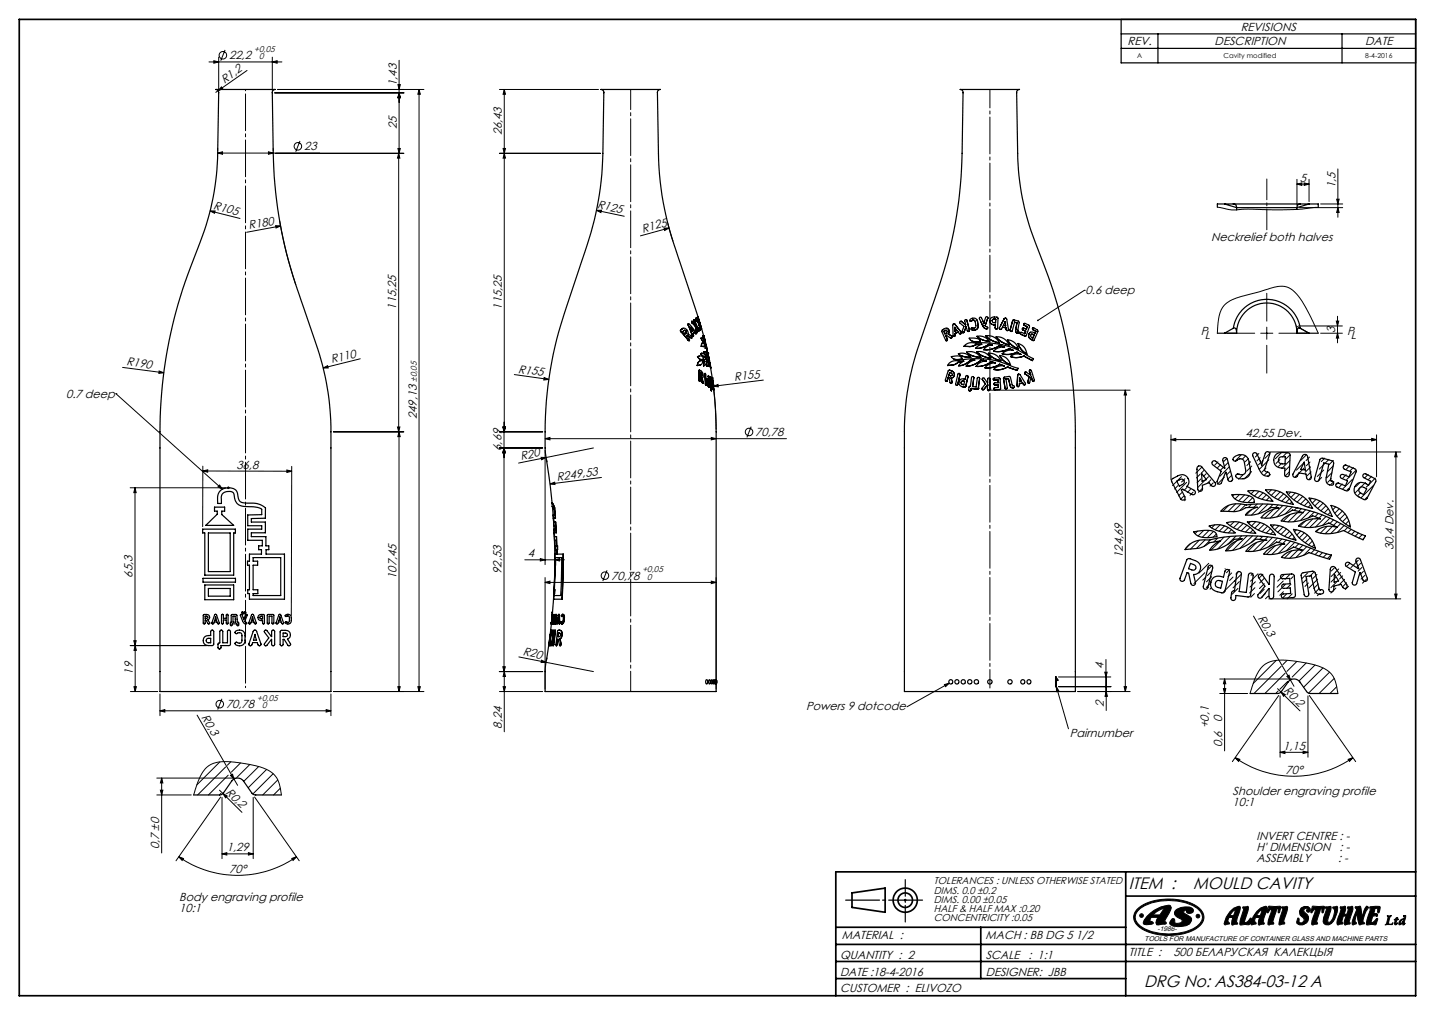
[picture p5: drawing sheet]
<svg xmlns="http://www.w3.org/2000/svg" width="594mm" height="420mm" viewBox="0 0 594 420" stroke-linecap="round" stroke-linejoin="round" font-family="sans-serif">
<defs><g id="words">
<g font-size="6.9">
<text x="467.3" y="368">ITEM :</text>
<text x="494" y="368">MOULD CAVITY</text>
<text x="473.6" y="408.4">DRG No: AS384-03-12 A</text>
</g>
<g font-size="4.8">
<text x="513.6" y="12.7">REVISIONS</text>
<text x="466.7" y="18.7">REV.</text>
<text x="502.8" y="18.7">DESCRIPTION</text>
<text x="565.1" y="18.7">DATE</text>
<text x="94.9" y="24.6">22,2</text>
<text x="92.9" y="34.6" transform="rotate(-35 92.9 34.6)">R1,2</text>
<text x="164.2" y="35.5" transform="rotate(-90 164.2 35.5)">1,43</text>
<text x="164.2" y="53.5" transform="rotate(-90 164.2 53.5)">25</text>
<text x="207.7" y="56" transform="rotate(-90 207.7 56)">26,43</text>
<text x="125.9" y="62.2">23</text>
<text x="538.1" y="75.2">5</text>
<text x="552.8" y="77.9" transform="rotate(-90 552.8 77.9)">1,5</text>
<text x="88.1" y="86.5" transform="rotate(14 88.1 86.5)">R105</text>
<text x="247" y="86" transform="rotate(12 247 86)">R125</text>
<text x="103.2" y="94.9" transform="rotate(-11 103.2 94.9)">R180</text>
<text x="266.1" y="96.2" transform="rotate(-15 266.1 96.2)">R125</text>
<text x="501.3" y="99.7">Neckrelief both halves</text>
<text x="449.4" y="121.8">0.6 deep</text>
<text x="164" y="128.2" transform="rotate(-90 164 128.2)">115,25</text>
<text x="207.7" y="128.2" transform="rotate(-90 207.7 128.2)">115,25</text>
<text x="552.7" y="137.6" transform="rotate(-90 552.7 137.6)">3</text>
<text x="497" y="138.6">P</text>
<text x="498.7" y="140.4">L</text>
<text x="557.6" y="138.6">P</text>
<text x="559.2" y="140.4">L</text>
<text x="52.2" y="151.2" transform="rotate(7 52.2 151.2)">R190</text>
<text x="137.4" y="150.3" transform="rotate(-14 137.4 150.3)">R110</text>
<text x="214.3" y="154.2" transform="rotate(8 214.3 154.2)">R155</text>
<text x="304.1" y="157.7" transform="rotate(-7 304.1 157.7)">R155</text>
<text x="27.4" y="164.6">0.7 deep</text>
<text x="172.5" y="173.5" transform="rotate(-90 172.5 173.5)">249,13</text>
<text x="312.6" y="180.4">70,78</text>
<text x="515.6" y="180.9">42,55 Dev.</text>
<text x="207.7" y="186.5" transform="rotate(-90 207.7 186.5)">6,69</text>
<text x="215.8" y="190.4" transform="rotate(-11 215.8 190.4)">R20</text>
<text x="97.9" y="193.9">36,8</text>
<text x="230.6" y="198.8" transform="rotate(-7 230.6 198.8)">R249,53</text>
<text x="576.8" y="227.8" transform="rotate(-90 576.8 227.8)">30,4 Dev.</text>
<text x="218.6" y="230.6">4</text>
<text x="464.8" y="230.9" transform="rotate(-90 464.8 230.9)">124,69</text>
<text x="54.9" y="239" transform="rotate(-90 54.9 239)">65,3</text>
<text x="164.2" y="239.5" transform="rotate(-90 164.2 239.5)">107,45</text>
<text x="207.7" y="237.4" transform="rotate(-90 207.7 237.4)">92,53</text>
<text x="253" y="239.9">70,78</text>
<text x="520.5" y="255.8" transform="rotate(60 520.5 255.8)">R0,3</text>
<text x="216.3" y="271.1" transform="rotate(11 216.3 271.1)">R20</text>
<text x="55" y="279.2" transform="rotate(-90 55 279.2)">19</text>
<text x="456.8" y="276.7" transform="rotate(-90 456.8 276.7)">4</text>
<text x="531.2" y="286.1" transform="rotate(45 531.2 286.1)">R0,2</text>
<text x="93.6" y="293.1">70,78</text>
<text x="333.7" y="293.7">Powers 9 dotcode</text>
<text x="456.9" y="292.7" transform="rotate(-90 456.9 292.7)">2</text>
<text x="83.3" y="296.8" transform="rotate(60 83.3 296.8)">R0,3</text>
<text x="505.9" y="298.6" transform="rotate(-90 505.9 298.6)">0</text>
<text x="207.7" y="301.5" transform="rotate(-90 207.7 301.5)">8,24</text>
<text x="442.9" y="305">Pairnumber</text>
<text x="500.4" y="301.4" transform="rotate(-90 500.4 301.4)">+0,1</text>
<text x="505.9" y="309.1" transform="rotate(-90 505.9 309.1)">0,6</text>
<text x="531.2" y="310.3">1,15</text>
<text x="532.2" y="320.2">70°</text>
<text x="93.2" y="328.1" transform="rotate(45 93.2 328.1)">R0,2</text>
<text x="510.2" y="328.9">Shoulder engraving profile</text>
<text x="510.2" y="333.4">10:1</text>
<text x="520.1" y="347.6">INVERT CENTRE : -</text>
<text x="65.9" y="351.4" transform="rotate(-90 65.9 351.4)">0,7 ±0</text>
<text x="93.9" y="352.3">1,29</text>
<text x="520.1" y="352.1">H' DIMENSION</text>
<text x="554.5" y="352.1">: -</text>
<text x="520.1" y="356.6">ASSEMBLY</text>
<text x="553.9" y="356.6">: -</text>
<text x="94.9" y="361.2">70°</text>
<text x="74.2" y="372.7">Body engraving profile</text>
<text x="74.2" y="377.3">10:1</text>
<text x="348.5" y="388.7">MATERIAL :</text>
<text x="408" y="388.7">MACH : BB DG 5 1/2</text>
<text x="467.3" y="395.5">TITLE :</text>
<text x="485.8" y="395.5">500 БЕЛАРУСКАЯ КАЛЕКЦЬІЯ</text>
<text x="347.7" y="396.7">QUANTITY : 2</text>
<text x="408.1" y="396.7">SCALE</text>
<text x="425.7" y="396.7">: 1:1</text>
<text x="347.7" y="403.8">DATE :18-4-2016</text>
<text x="408.1" y="403.8">DESIGNER: JBB</text>
<text x="347.7" y="410.7">CUSTOMER : ELIVOZO</text>
</g>
<g font-size="4.1">
<text x="386.6" y="366">TOLERANCES : UNLESS OTHERWISE STATED</text>
<text x="386.6" y="369.8">DIMS. 0.0 ±0.2</text>
<text x="386.6" y="373.6">DIMS. 0.00 ±0.05</text>
<text x="386.6" y="377.5">HALF &amp; HALF MAX :0.20</text>
<text x="386.6" y="381.3">CONCENTRICITY :0.05</text>
</g>
<g font-size="3.5">
<text x="105.2" y="21.4">+0,05</text>
<text x="107.2" y="24.6">0</text>
<text x="172.5" y="157.9" transform="rotate(-90 172.5 157.9)">±0,05</text>
<text x="265.9" y="236.7">+0,05</text>
<text x="267.9" y="239.9">0</text>
<text x="106.5" y="289.9">+0,05</text>
<text x="108.5" y="293.1">0</text>
</g>
<g font-size="2.8">
<text x="470.7" y="23.8">A</text>
<text x="506.5" y="23.8">Cavity modified</text>
<text x="565.1" y="23.8">8-4-2016</text>
<text x="473.8" y="389.6">TOOLS FOR MANUFACTURE OF CONTAINER GLASS AND MACHINE PARTS</text>
<text x="479.1" y="385.2">-1986-</text>
</g>
</g></defs>
<g fill="none" stroke="#000" stroke-width=".41">
<path d="M86.5 25.6h30.2M88.5 25.1l2 .5-2 .6zM90.3 37.5l-1 .7M90.5 23.7v13.7M91.7 36l.5 .8-1.9 .7zM93.2 20.7l-1.8 4.4M102.3 29.2l-12 8.3M112.7 25.6l2-.5v1.1zM112.7 23.7v13.7M113.7 38.4h53.5M164.7 35h1l-.5 2zM165.2 38.4l.5 2h-1z"/>
<path d="M165.2 25v38.4M173.5 37l.5 2h-1zM173.5 37v249.2M175.5 37h-60.6M206.7 37h41.1M208.7 37v141.7M208.7 37l.5 2h-1zM124.2 58.3l-1.8 4.5M90.1 63.3l2-.5v1zM90.1 61.3v1.1M90.1 63.3h42.2M111.1 62.8l2 .5-2 .5z"/>
<path d="M113.1 61.3v1.1M114.1 63.4h53.1M164.7 61.4h1l-.5 2zM165 63.4l.5 2h-1zM165 63.4v115.3M206.7 63.4h41.8M208.2 61.4h1l-.5 2zM208.7 63.4l.5 2h-1zM536.9 76.2l2-.5v1zM536.9 74.2v10.7M536.9 76.2h5M539.9 75.7l2 .5-2 .5z"/>
<path d="M541.9 74.2v9.2M553.8 69.9v20M87 87.3h2l-.2 .9zM87 87.3l12.3 3.1M114.1 93.4l2 .1-1.8 .9zM115.8 91.5l2.8 13.3 3.8 13.1M116.1 93.5l-14 2.6M246.9 87h2.1l-.3 1zM246.9 87l11.5 2.5M274.9 94.4h2l-1.8 1zM276.4 92.4l2.2 7.5M276.9 94.4l-11.8 3.2"/>
<path d="M503.9 85.7l6 1.2 6.6-.4 18.9 .2 10.3-.9M537.9 85.9h17.9M546.7 84.4h9.1M553.3 82.4h1l-.5 2zM553.8 85.9l.5 2h-1zM448.8 120.1h.1M448.8 120.1l-19.2 12.5M503.9 137.9l.4-4.8 .8-3.9a10.4 10.4 0 0 1 8.2-6.4l14.2-4 2.3-.3a8.5 8.5 0 0 1 7.9 4.4l3 4.8 5 10.2M507.9 137.9h11.5M521.9 137.9h5M524.4 121.4v11.5M524.4 135.4v5"/>
<path d="M529.4 137.9h11.5M536.5 134.9l5.4 3M537.5 134.9h18.2M546.7 137.9h9M553.2 132.9h.9l-.5 2zM553.6 130.9v11M553.6 137.9l.5 2h-.9zM50.7 152l17.1 2.3M65.9 153.5l1.9 .8-2 .2zM133.8 152.3l1.8-1 .3 1zM149.1 148.5l-15.3 3.8M212.9 155l14.3 2"/>
<path d="M225.2 156.2l2 .8-2.1 .3zM295 157.8l1.1 10.8 .3 9.1M295.3 159.8l1.9-.7 .1 1zM316 157.3l-20.7 2.5M524.4 142.9v11.5M48 162.9h.1M48 162.9l44.1 39.5M138 178.7h29.2M164.5 176.7h1l-.5 2zM165.2 178.7v107.5M165.2 178.7l.5 2h-1zM206.7 178.7h17.9"/>
<path d="M208.1 176.7h1.1l-.6 2zM208.2 176.7h1l-.5 2zM208.6 174.7v103.2M310.9 176.5l-1.7 4.5M408.7 161.4h59.1M408.8 161.1l.8 .7M409.2 161v.9M409.6 161.1l-.8 .7M465.8 161.4v124.8M465.8 161.4l.5 2.1h-1zM484.7 179.9v18.7M569.8 179.9v17.4"/>
<path d="M84 192.9l-.1 25M84 194.9l36.8 .1M84 194.9l2-.5v1zM118.7 194.5l2.1 .5-2.1 .5zM120.8 193l-.2 61.7M206.7 185.4h17.9M208.6 185.4l.6 2h-1.1zM224 189.2l2.1 .1-1.9 .9zM225.6 181.5l2-.5v1zM225.6 181.5h99.9M225.6 186.4v47.2M226.1 189.8l.5 1.5"/>
<path d="M245.6 185.4l-30.9 6.2M249 197.6l-21.3 2.7M294.4 181l2 .5-2 .5zM484.7 181.9l2-.5v1zM484.7 181.9h85.1M489.1 197.2l-3.7 3.7M490.5 198.1l-1.4 1.3M491.2 199.6l-4.2 4.2M496.8 196.2l-1.6 1.6M497.1 198.2l-1.6 1.6M497.4 193.4l-2.4 2.4M498.3 194.7l-1.1 1.1"/>
<path d="M499.3 196l-1.2 1.1M500.3 197.3l-4.5 4.4M501.3 198.5l-1.4 1.3M501.9 191.1l-.2 .3M502.2 199.8l-1.3 1.3M504.2 191.1l-1.4 1.4M505.3 192.2l-1.3 1.3M506.4 193.4l-1.2 1.2M506.8 197.4l-2.9 2.9M507.8 189.7l-1.5 1.5M508.4 191.4l-1.6 1.6M508.8 193.2l-3.8 3.9"/>
<path d="M509.3 194.9l-1.5 1.6M509.8 196.7l-1.5 1.5M510.3 198.4l-.7 .8M513.8 188.3l-2.3 2.3M514.7 196.3l-2 2M515.5 188.7l-1.4 1.5M516.8 189.7l-1.4 1.4M517.7 191.1l-1.6 1.5M518.1 195.1l-3.1 3.1M518.2 192.8l-2.2 2.2M521.1 187.7l-1.5 1.4M521.6 189.4l-1.3 1.3"/>
<path d="M522.2 191.1l-1.3 1.3M524.1 193.7l-1.8 1.8M524.7 195.3l-1.4 1.4M525.3 190.2l-3.8 3.7M525.5 187h54.3M525.9 196.3l-.9 1M526 187.3l-2.4 2.4M529.8 190.2l-1.6 1.6M530.5 191.7l-1.3 1.3M530.5 187.2l-2.6 2.6M532.7 187.3l-1.6 1.6M533.8 195.2l-1.9 1.8"/>
<path d="M533.8 192.9l-2 2M533.9 190.6l-3 3M534 188.2l-2 2M539.8 193.7l-3.7 3.7M540 191.2l-3.4 3.3M540.8 188.1l-2.5 2.5M542 189.1l-1.4 1.5M542.3 191.2l-1.5 1.5M542.5 193.2l-2.3 2.2M542.7 195.2l-1.7 1.7M542.9 197.3l-1 .9M547.1 197.6l-1.5 1.4"/>
<path d="M547.9 194.5l-2.6 2.7M548.4 189.6l-1.5 1.4M550.1 190.1l-4 4M551.1 198.1l-1.5 1.5M551.3 195.6l-2.2 2.2M551.9 190.5l-1.7 1.7M552 192.7l-2.4 2.4M552.1 199.3l-1.3 1.3M554 199.6l-.8 .8M557 192.2l-.7 .6M557.2 196.4l-1.4 1.4M558.6 192.8l-1.4 1.4"/>
<path d="M559.8 198.3l-4 4M560.2 193.4l-1.4 1.5M561.3 194.6l-3.9 3.9M563.1 199.5l-1.7 1.7M565.3 199.6l-4.2 4.3M566.3 196.3l-1.3 1.3M567.8 181.4l2 .5-2 .5zM567.8 197.1l-1.3 1.3M569.3 197.9l-3.7 3.7M577.8 187v60.8M577.8 187l.5 2h-1zM53.9 201.8h39.7"/>
<path d="M55.9 201.8l.5 2.1h-1zM55.9 201.8v65.3M90.9 200.7l1.2 1.7-1.9-.9zM94.1 201.8h1M94.2 201.5l.7 .7M94.5 201.3v1.1M94.9 201.5l-.7 .7M227.7 200.3l1.9-.8 .1 1zM487.6 201l-1.4 1.4M489.2 203.8l-1.4 1.4M490 205.3l-1.3 1.3M490.8 206.7l-.5 .5"/>
<path d="M491.3 201.7l-1.3 1.3M492.8 202.5l-1.3 1.3M493.9 203.6l-1.3 1.3M495.7 219.8l-1 1M497.8 202l-1.7 1.7M498.3 219.5l-2.4 2.3M500.5 219.5l-2.8 2.8M502.3 219.9l-2.6 2.6M502.8 217.2l-1.3 1.3M505 217.2l-2 2M506.9 217.6l-2.3 2.2M508.4 216.1l-.4 .4"/>
<path d="M508.4 218.3l-2 2M508.6 209.1l-2.4 2.4M509.8 219.2l-1.3 1.3M510.8 204.7l-.6 .6M510.9 215.9l-1.7 1.6M511.5 208.5l-3.1 3.1M512.9 216.1l-2.3 2.3M513.1 204.6l-1.9 1.9M513.7 208.5l-3.2 3.2M514.6 216.6l-2.5 2.5M515.2 204.8l-2.5 2.5M515.6 208.9l-2.4 2.4"/>
<path d="M516.1 217.3l-2.3 2.4M516.8 203.1l-.1 .2M517.1 205.2l-2.6 2.5M517.5 218.2l-2 2M517.6 215.8l-.7 .8M518 208.7l-1.3 1.3M518.2 210.8l-2.4 2.3M518.5 205.9l-2 2M518.6 219.3l-1.1 1.2M519.2 207.5l-.4 .4M519.2 203l-1.4 1.4M519.8 215.8l-1.7 1.8"/>
<path d="M520.4 208.5l-1.4 1.4M521.2 203.3l-2 2M521.7 216.2l-2.3 2.4M522.7 208.5l-4.6 4.6M522.8 203.9l-2.1 2.1M523.3 216.9l-2.5 2.4M524 202.7l-.1 .1M524.2 204.7l-1.8 1.9M524.7 217.8l-2.3 2.2M524.9 208.6l-4.1 4M525.4 205.8l-1.2 1.3M525.9 218.8l-1.8 1.8"/>
<path d="M526.3 202.7l-1.3 1.3M526.5 207l-.4 .3M526.9 208.7l-2 2.1M527 219.9l-1.1 1.1M527.3 210.7l-3.8 3.7M527.4 217.2l-.8 .9M528.2 203l-2 2M529 208.9l-1.1 1.2M529.4 217.5l-1.7 1.7M529.9 203.5l-2.4 2.4M531 209.2l-5.2 5.2M531.1 218.1l-2.2 2.2"/>
<path d="M531.4 204.3l-2.4 2.4M532.5 218.9l-2.2 2.2M532.6 205.3l-2.1 2.1M533 209.5l-4.4 4.4M533.7 206.5l-1.5 1.5M533.8 219.9l-2.1 2M534 212.9l-2.8 2.8M534.3 203.6l-1 1.1M534.7 207.7l-.7 .7M534.9 209.8l-2.9 2.8M536.2 204l-1.8 1.8M536.6 219.2l-.7 .8"/>
<path d="M536.8 210.1l-1.1 1.1M537 212.2l-3.8 3.8M537.8 204.6l-2.2 2.3M538.4 219.8l-1.6 1.6M538.7 210.5l-1.2 1.1M539.3 205.4l-2.4 2.4M540.3 215.6l-2.2 2.2M540.5 210.9l-4.9 5M540.5 206.4l-2.2 2.2M541.6 207.6l-1.7 1.7M542.3 211.4l-4 4M542.5 208.9l-1 1"/>
<path d="M542.9 206.2l-.6 .7M543.3 210.3v.1M543.4 214.7l-3.4 3.5M544 211.9l-2.4 2.4M544.8 206.6l-1.6 1.6M545.7 212.5l-1.4 1.3M545.7 214.6l-3.6 3.7M546 218.9l-1.2 1.2M546.3 207.3l-2 2.1M547.3 213.1l-1.3 1.3M547.7 208.2l-2.2 2.2M548.9 209.3l-2.1 2.1"/>
<path d="M548.9 213.7l-4.3 4.3M549.3 217.8l-2.7 2.8M549.8 210.5l-1.6 1.7M550.5 214.4l-3 3M550.7 212l-1 1M551.2 209.2l-.2 .2M551.4 213.5l-.1 .1M551.5 217.8l-3 3.1M552 215.1l-1.5 1.5M552.9 209.7l-1.2 1.2M553.5 215.9l-1.5 1.5M554.4 210.5l-1.9 1.9"/>
<path d="M555 216.7l-4.2 4.1M555.6 200.3l-1.4 1.4M555.7 211.5l-2.2 2.2M556.4 217.4l-2.9 3M556.8 212.6l-2.2 2.2M557.6 214l-1.9 1.9M557.8 218.2l-1.4 1.5M558.3 215.5l-1.3 1.3M558.3 202.1l-.8 .8M558.8 217.3l-.4 .4M559.3 219.1l-1.4 1.3M560.8 219.8l-1.4 1.4"/>
<path d="M563.2 203.9l-1.2 1.2M565.9 205.7l-.9 .9M568.6 200.8l-5.2 5.2M217.2 231.7h16.4M223.7 231.2l1.9 .5-1.9 .4zM225.6 239v46.1M229.7 231.7l1.9-.5v.9zM229.7 232.6v1M251.3 236l-1.8 4.4M296.4 239v46.1M492.7 225.1l-1.7 1.6M496.4 223.5l-3.6 3.7"/>
<path d="M498.7 237l-4.5 4.5M498.8 223.4l-3.5 3.6M499.2 238.7l-1.3 1.3M500.3 233.1l-4 4.1M501.1 223.3l-2.7 2.8M501.5 238.6l-2.1 2.2M501.7 236.3l-1.9 1.9M501.8 233.9l-1.8 1.8M503.5 221l-1.3 1.3M504 222.7l-1.6 1.6M505 223.9l-3.7 3.7M506.7 222.2l-1.6 1.7"/>
<path d="M507.1 235.3v.1M509.1 235.6l-1.4 1.4M509.2 222l-5.2 5.2M509.8 237.1l-1.5 1.5M510.4 238.8l-1.4 1.4M511 220.2l-.4 .4M511.6 221.8l-3.4 3.5M511.9 223.8l-4.1 4.1M512.8 236.4l-1.2 1.2M513.6 237.8l-7.4 7.4M514 221.7l-1.3 1.3M516.2 221.7l-6 6"/>
<path d="M518.4 221.7l-5.1 5.2M518.7 237.3l-.9 .8M519.7 220.5l-.2 .1M520.2 224.5l-3.7 3.7M520.6 221.8l-2.6 2.6M520.7 237.4l-3.1 3.1M522.7 222l-1.2 1.2M522.8 237.6l-1.7 1.7M523.3 223.6l-4.5 4.5M523.4 239.2l-2 2M524.8 222.1l-1.3 1.3M526.8 222.4l-5.3 5.2"/>
<path d="M527.8 225.8l-3.6 3.6M527.9 221.2v.1M528.7 222.7l-3.6 3.6M530.6 223l-1.4 1.5M530.7 225.2l-4.2 4.2M531.6 237.8l-2.7 2.7M532.4 223.5l-1.4 1.4M534 237.6l-2.1 2.1M534.2 223.9l-5.1 5.1M534.7 227.9l-3 3M534.8 221l-1.5 1.6M535.2 238.6l-.8 .9"/>
<path d="M535.8 222.4l-.8 .7M535.9 224.4l-3.4 3.5M537.3 227.6l-3.4 3.4M537.6 225l-1.6 1.6M539.3 225.6l-1.6 1.6M539.9 220.5l-2.1 2.1M540.9 226.2l-4.5 4.5M541 239.6l-1.8 1.8M541.2 221.4l-2.2 2.2M541.3 237l-2.3 2.4M542.3 222.6l-2 2M542.5 226.8l-2.9 2.9"/>
<path d="M543.2 223.9l-1.5 1.6M543.8 236.8l-1.8 1.8M544 225.4l-.9 .9M544.2 227.5l-1.5 1.4M545.1 237.7l-1.8 1.8M545.4 239.7l-3.6 3.6M545.8 228.1l-1.5 1.4M547.4 228.7l-1.4 1.4M549.2 229.2l-1.5 1.4M551 229.6l-1.5 1.6M552.4 235l-1.3 1.3M552.9 236.7l-1.9 1.9"/>
<path d="M552.9 238.9l-2 2M554.1 235.4l-1.2 1.2M555 236.9l-1.3 1.2M555.8 238.3l-1.3 1.3M556.6 239.7l-2.4 2.4M558.7 233.1l-1 1M562.2 231.8l-3 3.1M562.3 220.6l-1.3 1.3M563.2 233.1l-1.6 1.6M563.8 234.8l-1.6 1.5M563.8 221.2l-1.3 1.4M564.4 236.4l-1.6 1.6"/>
<path d="M564.6 222.8l-.6 .5M565 238.1l-1.6 1.6M565.6 239.7l-1.6 1.6M225.6 241l2-.5v1zM225.6 241h70.8M294.4 240.5l2 .5-2 .5zM501.2 243.4l-.3 .4M501.4 241l-2.1 2.1M512.4 243.5l-2.4 2.4M513 240.6l-2.6 2.7M518.9 254.9l15.2 26.5M519.3 245.6l-1.6 1.5"/>
<path d="M519.5 243.2l-2.3 2.2M519.6 240.8l-2.2 2.1M523.3 243.8l-1.8 1.8M523.3 241.5l-2 2M523.8 245.6l-1.5 1.5M524.8 246.8l-1 1M525.2 247.8h54.6M531.2 240.4l-2.6 2.6M531.2 244.8l-1.4 1.5M532.1 241.8l-3.1 3.1M532.5 245.8l-1.5 1.5M534.4 241.8l-1.8 1.7"/>
<path d="M534.9 245.7l-2.1 2.1M535.6 247.2l-.2 .2M541.6 241.2l-1.4 1.5M545.7 241.6l-1.8 1.8M546 243.6l-1.8 1.8M546.2 245.6l-.9 .9M553 243.3l-2.1 2.1M553.5 240.5l-2.6 2.7M557.4 241.1l-1.5 1.5M558.2 242.6l-1.4 1.4M577.3 245.8h1l-.5 2zM53.9 267.1h31.9"/>
<path d="M55.4 265.1h1l-.5 2zM56 267.1l.4 2h-.9zM56 267.1v19.1M206.7 277.9h17.9M208.1 275.9h1.1l-.6 2zM208.7 277.9v24.9M208.7 277.9l.5 2h-1zM214.8 271.8l11.2 2.3M224.2 273.2l1.8 .9-2 .1zM226 274.1l19.6 3.8M226.5 272.1l-.4 1.4M457.3 278.1h1l-.5 2z"/>
<path d="M457.8 272.9v15.2M528.3 273.3l-9.5 9.5M530.3 275.7l-11.2 11.3M532 278.6l-8.4 8.4M532.7 279.9l.9-.5 .5 2zM532.8 273.2l-1.8 1.8M536.8 273.7l-4.1 4.1M540.7 274.3l-5.8 5.9M544.3 275.2l-6.6 6.6M547.6 276.4l-8 8M550.3 278.1l-8.6 8.7M54 286.2h11.3"/>
<path d="M55.5 284.1h.9l-.4 2.1zM66.2 294.1l2-.5v1.1zM66.2 287.1v9M66.2 294.1h70.8M81.6 295.9l15.2 26.5M91.9 289.2l-1.8 4.4M135 293.6l2 .5-2 .6zM137 287.1v9M164.7 284.1h1l-.5 2.1zM173 284.1h1l-.5 2.1zM175.5 286.2h-37.5M206.7 286.2h17.9"/>
<path d="M208.2 284.1h1l-.5 2.1zM390.9 283.3l2-.6-1.5 1.4zM392.9 282.7l-17.5 9.8M437.3 284.1l1 1.8-1 .3zM437.3 284.1l5 17.5M438.1 280.1h21.7M438.3 284.1h21.6M446.1 286.2h21.7M457.9 286.2l.5 1.9h-1zM457.9 280.1v13.9M465.3 284.1h1l-.5 2.1zM504.9 281h29.7"/>
<path d="M504.9 287h11.5M506.4 285h1l-.5 2zM506.9 281v29.7M506.9 281l.5 1.9h-1zM517.5 287l2.6-7.5 2.3-3.5 1.5-1.3 2-.9 4.3-.7 4.6 .3 6.3 1 4.8 1.2 3 1.5 2.1 1.7 1.3 2 .8 2.4 .7 3.8M528.8 285l1.5 1.4M529.1 285.9l-1 1.1M529.3 287.8l-19.2 27.4M529.9 288v25.3M530.3 286.4l1.7 1-.7 .7zM530.3 286.4l7.8 7.8M533 282l-3.2 3.2"/>
<path d="M534.1 281.4l1.5 2.6M541.4 288v25.3M542 287.8l19.2 27.4M552.3 280.7l-6.3 6.3M553.3 284.2l-2.8 2.8M91 315.3l-9.5 9.5M93.4 317.4l-11.6 11.5M95.5 315.2l-1.4 1.4M99.6 315.7l-3.8 3.8M103.4 316.4l-5.4 5.4M107.1 317.2l-6.2 6.1M110.3 318.4l-7.6 7.6"/>
<path d="M511.3 313.5l1.9 .7-.5 .8zM511.3 313.5a42.4 42.4 0 0 0 48.7 0M529.9 311.3l2-.5v1zM529.9 311.3h11.5M539.4 310.8l2 .5-2 .5zM558.1 314.2l1.9-.7-1.4 1.5zM64.9 322h32.5M64.9 328.9h14.3M66.4 327h1l-.5 1.9zM66.9 322v31M66.9 322l.5 2h-1zM80.2 328.9l2.3-6.8 2.4-3.9 1.3-1.2 1.7-1 2-.6 2.6-.2 4.5 .2 6.1 .9 4.8 1.1 3 1.3 2.3 1.6 1.5 1.8 1 2.8 .8 4"/>
<path d="M90.8 327l1.5 1.3M91.3 329.8l-18.5 26.4M91.5 328.3l-.7 .6M91.9 330v25.3M92.3 328.3l1.8 1.1-.8 .7zM92.3 328.3l7.9 7.8M94.5 320.8l-8.2 8.1M95.4 320.9l.9-.5 .5 2zM96.8 322.4l1.6 2.6M104.8 330v25.3M105.4 329.8l18.5 26.4M113.1 320.2l-8.4 8.4"/>
<path d="M115 322.7l-6.2 6.2M116 326.2l-2.8 2.7M74 354.5l1.9 .7-.5 .8zM74 354.5a42.5 42.5 0 0 0 48.7 0M91.9 353.3l2-.5v1zM91.9 353.3h12.9M102.8 352.8l2 .5-2 .5zM120.8 355.2l1.9-.7-1.4 1.5zM374.2 372.5h1M374.4 372.1l.7 .7M374.7 372v1M375.1 372.1l-.7 .7"/>
<path d="M470.7 376.3a21.7 21.7 0 0 1 18.8-3.7 11.2 11.2 0 0 1 8.7 5.7 5.9 5.9 0 0 1-4.2 6.6 23.9 23.9 0 0 1-22.5-1.4 4.6 4.6 0 0 1-.8-7.2zM470.9 377a19.3 19.3 0 0 1 16.6-4.1 12.6 12.6 0 0 1 10 5.4 4.2 4.2 0 0 1-2 4.9 22.8 22.8 0 0 1-23.4 0 4.1 4.1 0 0 1-1.2-6.2zM474.8 379.2a12.1 12.1 0 0 1 9.6-4.5l.5 .9-.4 1-2.4 4.5 .7 .7-.2 .5-3.8 .3-.3-.8 .8-2.2h-2.8l-.5 1.5 1.1 .4 .3 .5a5.4 5.4 0 0 1-4.1 .3l.3-1.5zM477.2 378.6a5.7 5.7 0 0 1 4.3-2.6v.6l-1.4 2zM486.6 376.7a6.6 6.6 0 0 1 6.9-.9l.5 1.1a1.55 1.55 0 0 1-1.4 1.1 1.55 1.55 0 0 1-1.5-1l.1-.4-1.1 .4-.2 .4 .2 .5 2.7 1.6 .5 .6a3.2 3.2 0 0 1-3.8 3.2 5.1 5.1 0 0 1-5.3-1.2v-.5l1.2-1.5 .8 .4 .1 1.2 .5 .4a2.15 2.15 0 0 0 2.5-.9l-.4-.9a3.4 3.4 0 0 1-2.7-2.8zM509.2 377.2a4.3 4.3 0 0 1 3.8-2.2l.5 .6-1.7 5.8 .5 .9-1.9 .4a.69 .69 0 0 1-.6-1l.5-2-.4-.1a1.22 1.22 0 0 0-1.6 1.3l.5 1.4-1.9 .3-.2-.4 .9-2.7zM510.2 377.3l1.2-.9-.8 2.5-1.5-.1zM514.5 375.3l1.9-.3 .3 .3-.1 1.7-1.4 4.7a2.45 2.45 0 0 0 2.4-1.7l.4 .2-1 2.4-3.4 .2-.4-.3a4.3 4.3 0 0 1 .7-3.5l.9-2.6zM520.2 377.2a4.3 4.3 0 0 1 3.9-2.2l.4 .6-1.6 5.8 .4 .9-1.9 .4a.69 .69 0 0 1-.5-1l.4-2-.4-.1a1.22 1.22 0 0 0-1.6 1.3l.6 1.4-2 .3-.2-.4 1-2.7zM521.2 377.3l1.2-.9-.7 2.5-1.6-.1zM525.1 375h4.7l.4 .5-.8 2.2-.3-.1-.1-1.5-.5-.2-1.6 5.4 .3 1-1.8 .4-.5-.2a3.8 3.8 0 0 1 .5-3l1.1-3.5a1.3 1.3 0 0 0-1.3 1.2l-.4 .5-.4-.2zM530.6 375.3l2-.2 .4 .4-1.6 5.5 .4 1.1-2.1 .6-.3-.3 .5-2.7 1.1-3.3z"/>
<path d="M538.6 375.7l1.3-.6h1.5l.9 .8 .1 .6-.5 .9-1-.2-.1-.6 .5-.5-.4-.3a1.07 1.07 0 0 0-1.1 1.4 3.2 3.2 0 0 1 1.6 3.9l-.5 .8-1.7 .8h-1.2l-1.2-.8 .5-2 .4 .3v1.1l.5 .6h.7l.9-.8a3.1 3.1 0 0 0-1.7-2.6l-.2-1.4zM543.3 375h4.6l.4 .4-.8 2.3-.3-.1-.1-1.5-.5-.2-1.6 5.4 .3 1-1.8 .4-.6-.4 .2-1.4 1.5-4.9-.7 .4-.8 1.2-.4 .1zM548.7 375.3l2.1-.2 .2 .2-.1 1.3-1.3 4.3 .4 .8a5 5 0 0 0 2.4-5.3l-.7-.6v-.4l1.9-.2a2.25 2.25 0 0 1-.1 2.3 6.4 6.4 0 0 1-3.5 5.2l-1.3-.1-.7-.4a7 7 0 0 1 1-5.5v-.6l-.4-.5zM554.8 375.8l.1 .1M555 375.2l1.9-.1a4.2 4.2 0 0 1-.5 3.2h1.1l.6-2.1a.49 .49 0 0 1-.3-.5 .49 .49 0 0 1 .3-.4M555.1 375.2l-.4 .2 .1 .4M558 375.2h1.9a4.6 4.6 0 0 1-.6 3.5l-.9 2.6 .5 .7-.2 .4-2.1 .2-.1-1.5 .7-2h-1.1l-.7 2.2 .4 .9-2.2 .4a3.4 3.4 0 0 1 .4-3.2l1.1-3-.2-.5M561.1 375.2h2.1l.6 4.4a8.6 8.6 0 0 1 1.8-4.6l.9 .6a9.3 9.3 0 0 0-2.2 5.9l.5 .3v.4l-1.8 .5-.5-.2-.7-4.9-.9 3.2v.5l.6 .8-1.3 .6-.4-.1a3.2 3.2 0 0 1 .4-2.8l1.4-3.4-.7-.9zM567 375.3l2.4-.3 1.8 .2-.4 2.4h-.5l-.1-1.5-1-.3-.6 2.3a1.11 1.11 0 0 1 1.7 .5l-.3 .6-.8-.3-1 .2-.5 2-.1 .6 .4 .1 1.8-1.7h.4l-.7 2.5h-3.9l.3-2 1.3-4zM574.1 378.9h1.9l-.7 .7-.5 2.2a.95 .95 0 0 0 .9 .8 .95 .95 0 0 0 1-.8l-.3 .8-3.1 .1 .7-.7 .5-2v-.6zM578 379.7l.6-.1-.3 .7h.7l-.8 .3-.4 1.6 .8-.4-.9 .9-.5-.6 .4-1.5h-.5l.6-.3zM580.8 379l1.1-.2-.7 3.4 .5-.3-.8 .8-.3-.3 .2-1a1.58 1.58 0 0 1-1.7 1.2 1.9 1.9 0 0 1 2-2.4l.1-1.1z"/>
<path d="M580.3 380.6l.7-.1a1.81 1.81 0 0 1-1.3 1.8l-.1-.6z"/>
<circle cx="92.3" cy="22.9" r="1.55"/>
<circle cx="123.3" cy="60.6" r="1.55"/>
<circle cx="310.1" cy="178.8" r="1.55"/>
<circle cx="250.4" cy="238.2" r="1.55"/>
<circle cx="91" cy="291.4" r="1.55"/>
<circle cx="472.5" cy="378.9" r=".75"/>
<circle cx="495.9" cy="379.1" r=".76"/>
</g>
<g fill="none" stroke="#000" stroke-width=".7" stroke-linecap="butt">
<circle cx="374.7" cy="372.5" r="5"/>
<circle cx="374.7" cy="372.5" r="3"/>
</g>
<path d="M350 372.5h31.9" fill="none" stroke="#000" stroke-width=".5" stroke-dasharray="15.2 1.3 1.3 1.3" stroke-dashoffset="1.2"/>
<path d="M374.7 364v17.5" fill="none" stroke="#000" stroke-width=".5" stroke-dasharray="15.2 1.3 1.3 1.3" stroke-dashoffset="8.4"/>
<path d="M8 8h578v404h-578zM352.7 369.5l13.7-2v10l-13.7-2zM466 370.8h120M466 360.8v51.2M586 360.8h-240v51.2M346 383.7h120M346 390.8h240M346 397.8h240M406 383.7v21.2M346 404.9h120" fill="none" stroke="#000" stroke-width=".7"/>
<path d="M477.6 378.2l3.3-2.1a.35 .35 0 0 1 .6-.1 .35 .35 0 0 1 0 .6l-1.4 2h-2.9zM474.9 379l-1.3 1.8a1.14 1.14 0 0 0-.2 1.6 1.14 1.14 0 0 0 1.5 .2l1.8-.2a.59 .59 0 0 0 .7-.6 .59 .59 0 0 0-.8-.5 .63 .63 0 0 1-.7-.4 .63 .63 0 0 1 .3-.8l.3-.5h2.8l-.6 1.2a1.2 1.2 0 0 0-.1 1.7 1.2 1.2 0 0 0 1.7 0l1.5-.1a.67 .67 0 0 0 1-.3 .67 .67 0 0 0-.6-.9l-.1-.1a15.2 15.2 0 0 0 2.7-5.9l-.4-.5a10.5 10.5 0 0 0-8.6 3.5zM486.7 376.6a1.93 1.93 0 0 0-.4 2 1.93 1.93 0 0 0 1.6 1.3l.2 .1a1.06 1.06 0 0 1 1.3 1.1 1.06 1.06 0 0 1-1.4 .9h-1.4l-.3-.6a.89 .89 0 0 0-.5-1.3 .89 .89 0 0 0-1.2 .7 1.28 1.28 0 0 0-.4 1.5 1.28 1.28 0 0 0 1.4 .8 8 8 0 0 0 7.2-1.3l.5-1.1a1.8 1.8 0 0 0-1.6-2l-.8-.4a.85 .85 0 0 1-.9-1 .85 .85 0 0 1 1.3-.6 .88 .88 0 0 0 0 1.1 .88 .88 0 0 0 1.1 .2 1.35 1.35 0 0 0 1.6-1.3 1.35 1.35 0 0 0-1.6-1.4l-3.5 .2zM495.1 379.1a.76 .76 0 0 0 1.5 0 .76 .76 0 0 0-1.5 0zM471.8 378.9a.76 .76 0 0 0 1.5 0 .76 .76 0 0 0-1.5 0zM471.2 375.8a4.7 4.7 0 0 0 .7 8.1 23.6 23.6 0 0 0 24.1-.3 4.8 4.8 0 0 0-.3-8.4 23.6 23.6 0 0 0-24.1 .3zM471.3 376.5a19.8 19.8 0 0 1 15.7-3.7 13.2 13.2 0 0 1 10.4 5.2 4.6 4.6 0 0 1-2.8 5.9 23.1 23.1 0 0 1-22.8-.9 4 4 0 0 1-.5-6.5zM514.5 375.3l.3 1.2a14.4 14.4 0 0 0-1.6 5.9l.4 .4 3.5-.2 .9-2.4-.2-.3-.3 .1a1.86 1.86 0 0 1-2.4 1.5l.7-2.3a6.3 6.3 0 0 0 .9-4zM521.8 376.7l.5-.4a3 3 0 0 1-.9 2.6l-1.3-.1zM520.8 376.6a10.5 10.5 0 0 0-3.1 5.7l.4 .4 1.7-.3 .2-.5-.6-.5v-.6a1.13 1.13 0 0 1 .6-1.1 1.13 1.13 0 0 1 1.3 .2l-.4 2.7 2.3-.2 .1-.3-.3-.4a2.5 2.5 0 0 1 .5-2.5l.9-2.8 .1-.9-.4-.5a4.1 4.1 0 0 0-3.3 1.6zM530.6 375.3l.4 1.1-1.4 4.4-.2 1.7 .3 .2 2.1-.6-.4-1.1 1.6-5.1-.3-.8zM538.6 375.7a2.63 2.63 0 0 0 1.1 4.3 1.19 1.19 0 0 1-.8 2 1.19 1.19 0 0 1-1.2-1.8l-.3-.3-.3 .1-.3 1.8a2.79 2.79 0 0 0 4.3-.3 2.79 2.79 0 0 0-1.2-4.2 .88 .88 0 0 1 0-1.2 .88 .88 0 0 1 1.3 .1 .76 .76 0 0 0 .2 1.3 .76 .76 0 0 0 1-.9 2.04 2.04 0 0 0-1.4-1.7 2.04 2.04 0 0 0-2.2 .6zM543.2 375.1l-.6 2.2 .1 .4h.3l.8-1.2 .8-.5-1 3.5a3.5 3.5 0 0 0-.6 3.1l.5 .1 1.8-.4-.3-1 1.6-5.4 .6 .3v1.4l.3 .1 .8-2.2-.4-.5zM548.7 375.3l.3 1.1a9.2 9.2 0 0 0-1.2 5.4 2.52 2.52 0 0 0 2.6 .9 2.52 2.52 0 0 0 1.8-2 8.7 8.7 0 0 0 1.4-5.5l-1.7 .1-.2 .4a2.05 2.05 0 0 1 .5 3 3.2 3.2 0 0 1-2.3 3 1.91 1.91 0 0 1 .2-2.5l.2-.9a3.8 3.8 0 0 0 .6-3.1zM554.8 375.3l.3 1.1-.3 1a7.3 7.3 0 0 0-1.3 5.2l2.3-.3-.4-1 .7-2.2h1.1l-.8 2.5 .2 1 2.1-.2 .2-.4-.5-.7 .6-1.9a5.7 5.7 0 0 0 1-4.2l-.5-.2-1.7 .4 .3 1-.6 1.9h-1.1l.6-2.1-.1-1.1zM567 375.3v.3a1.36 1.36 0 0 1-.1 1.8l-1.2 3.7-.1 1.4 .3 .2 1.7-.2 1.8 .2 .9-2.6h-.5l-1.4 1.5a.53 .53 0 0 1-.8 .1 .53 .53 0 0 1 .1-.8 1.54 1.54 0 0 1 1.5-2l.8 .3 .3-.8-.7-.4-1 .1 .4-1.4a.74 .74 0 0 1 .9-.9 .74 .74 0 0 1 .3 1.3l.3 .6a.74 .74 0 0 0 .6-1l.2-1.3-.3-.3zM580.8 379l.6-.1a.37 .37 0 0 1 .6 0 .37 .37 0 0 1-.1 .6l-.7 2.4v.3l.5-.3-.3 .6-.4 .2-.4-.1 .2-1.2-.6 .9-.9 .4-.3-.4 .2-.9 1.2-1.1a.78 .78 0 0 0 .7-.4 .78 .78 0 0 0 0-.8zM580.3 380.6l-.6 .9 .1 .8 .5-.4 .7-1.4zM578 379.7l.6-.1-.3 .7h.7l-.8 .3-.4 1.6 .8-.2-1.1 .7-.3-.7 .4-1.4-.5 .1 .6-.4zM574.1 378.9h1.9l-.7 .7-.6 2.6 1.2 .2 .8-.6-.3 .8-3.1 .1 .7-.8 .5-1.9v-.6zM561 375.3v.4l.6 .7a12.8 12.8 0 0 0-1.9 6l.5 .3 1-.3 .1-.7a1.32 1.32 0 0 1-.1-2l.6-2.1 .2 2.3a3.2 3.2 0 0 0 .7 2.8l1.9-.4 .1-.5a.91 .91 0 0 1-.4-1.5 10.9 10.9 0 0 1 2.2-4.8l-.7-.5a2.17 2.17 0 0 0-1.2 2l-.8 2.6-.6-4.4zM525.1 375l-.6 2.1 .1 .6 1.9-1.7-1.2 3.9a2.97 2.97 0 0 0-.4 2.7l.5 .1 1.8-.4-.3-1 1.6-5.4 .5 .2 .1 1.4 .3 .2 .8-2.1-.4-.6zM510.3 377.1l-1.2 1.7 1.4 .1a2.67 2.67 0 0 0 .7-2.6zM509.7 376.6a4.1 4.1 0 0 1 3.4-1.6l.3 .3a1.86 1.86 0 0 1-.4 2.2l-1.1 3.3-.1 .7 .5 .6-.2 .3-2.2 .2v-1.3l.4-1.6-.8-.1a.94 .94 0 0 0-1.2 1.2l.7 1.2-.2 .4-1.7 .3-.4-.3a9.4 9.4 0 0 1 3-5.8z" fill-rule="evenodd" fill="#000"/>
<path d="M524.4 95.1v-21" fill="none" stroke="#000" stroke-width=".41" stroke-dasharray="15.2 1.3 1.3 1.3" stroke-dashoffset="6.6"/>
<path d="M101.6 37v247.5" fill="none" stroke="#000" stroke-width=".41" stroke-dasharray="15.2 1.3 1.3 1.3" stroke-dashoffset="-1.9"/>
<path d="M261.1 37v249.1" fill="none" stroke="#000" stroke-width=".41" stroke-dasharray="15.2 1.3 1.3 1.3" stroke-dashoffset="6.9"/>
<path d="M409.8 37v247.7" fill="none" stroke="#000" stroke-width=".41" stroke-dasharray="15.2 1.3 1.3 1.3" stroke-dashoffset="7.6"/>
<g fill="none" stroke="#000" stroke-width=".5">
<path d="M464.1 8h121.9v18h-121.9zM464.1 14h121.9M479.3 14v12M555.5 14v12M89.3 37h24.6l-.8 .3-.4 .7 .4 25.4a186 186 0 0 0 12.4 63.4l5.3 15.5a110.9 110.9 0 0 1 6.2 36.4v107.5h-70.8v-107.5a197.7 197.7 0 0 1 16.5-78.2 104.9 104.9 0 0 0 7.4-37.1l.4-25.2-.2-.7zM397.4 37h24.6l-1 .5-.2 .7 .5 25.2a111.2 111.2 0 0 0 9.4 42.6 191.4 191.4 0 0 1 14.4 72.7v107.5h-70.7v-107.5a110.9 110.9 0 0 1 6.1-36.4l5.3-15.5a187.7 187.7 0 0 0 12.5-63.4l.3-25.4-.3-.7zM464.1 20h121.9M506.9 84.4l5 1.5M510.5 84.4h27.7M510.5 84.4l1.1 .5 .3 1M510.5 84.4h-6.6v1.3M511.9 85.9h25"/>
<path d="M511.9 85.9v.9M536.9 85.9v.8M538.2 84.4l-1 .5-.3 1M538.2 84.4h7.5v1.4M541.9 84.4l-5 1.5M281.7 136.5l.1 .7M281.8 136.5l.1 .7M281.8 136.5h-.1M281.8 137.2l3 3.6M281.9 137.2l3 3.5M281.9 137.2h-.1M282.4 136a1.85 1.85 0 0 1 2.4 2.2l1.5 1.1 .2 .5h-.4"/>
<path d="M282.4 136l-.7 .5M282.4 136l-.6 .5M282.4 136h.1M282.7 135.8l-.3 .2M283.3 136.7l.7 .3M283.3 136.7h-.1M283.9 137l-.6-.3-.6 .4 .9 1M283.9 137l.1 .8M284 137v.8M284 137.8l-.4 .3M284 137h-.1M284 137.8h.1"/>
<path d="M284.4 138.8l1.7 1M284.4 138.8l-.2 .1 1.2 1.7-.1 .4-.5-.2M284.4 138.8l1.8 1M284.9 134l1.2 1 2 2.6v.6l-.3-.2M284.9 134v.6M284.9 134.6l1.6 4.2M284.9 134h.1M285 134.6l1.6 4.2M285 134v.6M285 134.6h-.1M285 133.9v.1M285.8 135.5l1.2 1.3"/>
<path d="M285.8 135.5l.7 1.6M285.8 135.5l1.1 1.3M286.1 139.8h.1M286.2 139.8l.2 .1M286.4 132.9l.2 .7M286.5 133.7l-.1-.8 1.5 1.5M286.5 133.7l1.3 1.4M286.6 133.6l1.3 1.4M286.6 138.8l.4 .4M286.6 133.6l-.1 .1M286.6 138.8h-.1M286.9 136.8l-.4 .3"/>
<path d="M287 136.8l-.5 .3M287 136.8h-.1M287.2 132.8l.7 1.6M287.2 132.8v-.6l1.7 3.6 .3 1.4-.2-.4M287.3 132.2v.6M287.3 132.8l.7 1.6M287.3 132.8h-.1M287.4 137.4l.4 .6M287.4 137.4a1.03 1.03 0 0 0-.3 1.6l-.2 .2-.4-.4M287.4 137.4l.5 .6M287.8 135.1l.3 2.1M287.8 138h.1"/>
<path d="M287.9 138l.2 .2M287.9 134.4h.1M287.9 135l.3 2.1M287.9 135l-.1 .1M288 132.6l.3 .4M288 134.4h.1M288 134.4h-.1M288.1 131.7l.4 .1 .5 1 .8 2.6v1.2M288.1 131.7l-.1 .9M288.1 132.6l.2 .3M288.1 131.7v.9M288.1 132.6h-.1"/>
<path d="M288.2 137.1l.4 .6M288.2 137.1l-.1 .1M288.3 135.3l.3 2.4-.5-.5M288.3 135.3h.1M288.3 135.3l.7 1.5M288.3 132.8l.2-.3 .2 .3 .9 3M288.3 132.8v.2M288.3 132.8h.1M288.4 132.5l.5 .4 .8 2.8M288.7 131.4l.2 .4M288.8 131.9l-.2-.7 1.1 2.7M288.8 131.9l1 2.6"/>
<path d="M288.9 131.8l1 2.7M288.9 131.8l-.1 .1M289 131.4l-.1-.4 1.3 4.2M289 131.4l.4 1.5M289 131.4h.1M289 136.8l.3 .3M289 136.8h.1M289.2 135.6l.1 .1M289.2 135.6l.1 .5M289.2 135.6h.1M289.3 136.1l.5 .5M289.3 135.6l.1 .5"/>
<path d="M289.3 135.7h.1M289.4 135.7l.2 .1M289.4 136.1l.4 .5M289.4 136.1h-.1M289.4 132.9l.3 1M289.4 132.9h.1M289.6 135.8h-.1M289.7 135.7l-.1 .1M289.7 133.9h.1M289.8 134.5l.6 1.6-.2-.9M289.8 134.5h.1M289.9 134.5l.1 .2"/>
<path d="M290.1 139.9a1.23 1.23 0 0 1 1.3 1.7l-.7-.6zM290.2 135.2l.1 .3M290.2 139.9l.7 1.3 .7 .3M290.8 139.2l.5 .3 .6 1.8zM290.9 139.1l.8 1.7M290.9 139.1l-.1 .1M291 139l-.1 .1M291.2 138.9l.4 1.5M291.2 138.9h.1M291.3 138.9h.1M291.3 138.9l-9.6-29.8a135.9 135.9 0 0 1-9.1-45.7l-.5-25.4 .5-.7 .7-.3h-24.6l.8 .3 .4 .7-.3 25.4a135.1 135.1 0 0 1-9.2 45.9l-6 18.1a154.7 154.7 0 0 0-8.4 61.8l2.5 19M291.3 138.9h-.1"/>
<path d="M291.3 138.9l.4 1.5M291.4 138.9l.3 1.5M390.7 137.1l.4 1M390.7 137.1h.1M390.7 137.1l.5 1M391.1 138.1h.1M391.2 136.8l-.5 .3M391.2 136.8h.1M391.2 136.8a.6 .6 0 0 1 .9 .4 .6 .6 0 0 1-.6 .8l-.3 .1M391.5 138.9l.6 1.4M391.5 138.9h.1M391.7 136.7l-.5 .1"/>
<path d="M391.7 136.7h.1M391.8 138.8l1.6 1M391.8 138.8l-.3 .1M392 135.8l.7 .7M392.5 138.2l1.3 .8M392.5 138.2h.1M392.5 138.2l1.4 .8M392.7 136.5l.2 .8-.4 .9M392.7 136.5v.1M392.7 136.6l.2 .8-.4 .8M392.7 136.6a1.57 1.57 0 0 0-1.6-.7 1.57 1.57 0 0 0-1.2 1.3l1.6 3.8 .6-.1v-.6M393.8 139a.48 .48 0 0 1 .2 .6 .48 .48 0 0 1-.5 .3"/>
<path d="M393.8 139h.1M393.9 139l.1 .8h-.6M395 134l.3 .2M395.2 135.4l.1 1.7M395.2 135.4v.1M395.2 135.5l.2 1.6M395.2 135.5l1 1.3-.8 .3M395.3 134.2l2.5 3.2M395.3 137.1h.1M395.3 134.2l-.6-.2a9.4 9.4 0 0 0-.1 5l.5 .2 .3-.5M395.4 138.7l-.2 .4-.4 .1M395.4 138h.1"/>
<path d="M395.4 138v.7M395.4 138.7h.1M396.6 137.4l-1.2 .6M396.6 137.4h.1M396.7 137.4l.1 .2a.68 .68 0 0 0 1 .5v-.7M396.7 137.4l-1.3 .6M397.8 137.4v.6l-.6 .1M397.8 137.4h.1M397.9 132.9l1.7 1.5M397.9 132.9v.1M397.9 133l1.8 1.4M397.9 133l-.6 .1v.6l1.7 1.4-.8 2.2 .4 .4 .5-.3"/>
<path d="M399 137.4l-.6 .2M399 137.4h.1M399.6 134.4h.1M399.9 135.2h.1M399.9 135.2l-.9 2.2M399.9 135.2v.1M399.9 135.3l-.8 2.1M399.9 135.3h.1M399.9 135.2l.1 .1M400 135.3l.4 1.7a.47 .47 0 0 0 .6 .1 .47 .47 0 0 0 .3-.5M400.1 132.3l.1 .3M400.2 132.6l1 3.9"/>
<path d="M400.2 132.6h.1M400.3 132.6l-.5-.4-.4 .3 .3 1.9M400.3 132.6l1 4M401.2 139.9l3.4 .2 .9 .6 .2 .6a3.9 3.9 0 0 1-4.5-1.4zM401.2 136.5l-.1 .6-.6-.1M401.2 136.5l.1 .1M401.5 132.9h.3M401.8 132.9l.1 .1M401.9 133l-.4-.2a1.64 1.64 0 0 1 1.7-1.2 1.64 1.64 0 0 1 1.5 1.6M402 136.3l1.4 .3M402.1 132.8l-.3 .1M402.1 132.8h.1"/>
<path d="M402.2 132.8l-.3 .2M402.2 132.7l-.1 .1M402.2 132.8h.1M402.6 135.7h.1M402.6 135.7a.55 .55 0 0 0-.7 .6 .55 .55 0 0 0 .9 .3h.6M402.7 132.5l.8 .2M402.7 132.5l-.5 .2M402.7 132.5h.1M402.8 132.5l.7 .3 .5 2.3-.5 .6h-.8M402.8 132.5l-.6 .3M403.4 136.6h.1M404.3 132.2l.3 1"/>
<path d="M404.4 139.2l2.1 1.4 3 .7M404.4 139.2l1.6-.1 1.5 .4 2 1.8M404.4 139.2a7.7 7.7 0 0 0 5.1 2M404.6 133.2l.2 1.3a1.58 1.58 0 0 1-1.4 2.1M404.7 133.2l.2 1.9a1.54 1.54 0 0 1-1.5 1.5M406 133.2l.7 1.3M406.7 134.5l.8 1.3 1 .3M406.7 134.5l.2 .4a1.61 1.61 0 0 0 1.5 1.1M406.7 134.5h.1M407 133.2l.2 .6M407.8 134.8l.2 .2a.6 .6 0 0 1 .7 .3 .6 .6 0 0 1-.2 .8M408.1 138.9a5.5 5.5 0 0 1 5.7 3l-3.8-1.3z"/>
<path d="M408.1 138.9a9.4 9.4 0 0 0 5.6 3M408.4 136l.1 .1M408.9 131.6a.46 .46 0 0 0-.3-.6 .46 .46 0 0 0-.6 .4l-.8 2.5-1-2.5a.46 .46 0 0 0-.6-.1 .46 .46 0 0 0-.2 .6l1.3 2.6M408.9 131.6l-1.1 3.2M408.9 135.6l-.5 .4M408.9 131.6h.1M408.9 131.5v.1M409.8 132.8a1.5 1.5 0 0 0 1.6 1.6M410.7 132.6v.1M411.4 134.4h.6M411.4 134.4a1.7 1.7 0 0 1-1.6-2.1 1.7 1.7 0 0 1 2.5-1.1l.8 .4-.2 4.3a.48 .48 0 0 1-.6 .3 .48 .48 0 0 1-.3-.5M411.4 134.4h.1"/>
<path d="M411.6 132l-.6 .2-.3 .4M411.6 132.1a.83 .83 0 0 0-.8 1.1 .83 .83 0 0 0 1.3 .3M411.6 132.1h.6M411.6 132l.6 .1M411.6 132v.1M412 135.7l.4 .5 .5-.3M412 135.7h.1M412 134.4v1.3M412 134.4h.1M412.1 133.5h.1M412.2 132.1l-.1 1.4M412.2 132.1h.1"/>
<path d="M412.4 139.4a5.3 5.3 0 0 1 5.3 3.4l-2.9-1.2zM412.4 139.4a9.1 9.1 0 0 0 5.3 3.3M413.7 135.7l.3 .6 .6-.2M413.7 135.6a.49 .49 0 0 0 .2 .6 .49 .49 0 0 0 .7-.2M414.9 135.4l-.3 .7M414.9 135.4l1.5 .2M415.6 132l.6-.4 .5 .5 .7 4.3-.5 .4-.4-.4M415.6 132l-1.9 3.7M415.6 131.9l-1.4 2.9M415.7 131.9h-.1M416 133.2l-.7 1.5 .9 .1M416 133.2l.2 1.6"/>
<path d="M416.4 135.6l.1 .8M416.4 135.6h.1M416.4 135.6l.1 .7M416.5 136.3l.3 .5 .5-.2M416.5 136.3v.1M418.1 136.5l.3 .6 .5-.1M418.1 136.5v.1M419.2 132.7l.5-.4 2.2 .9-.6 3.8a.51 .51 0 0 1 .6 .6 .51 .51 0 0 1-.8 .3M419.2 132.7l-1.1 3.9M419.2 132.7l-1.1 3.8M419.2 132.7h.1M419.3 132.5l-.1 .2"/>
<path d="M419.9 133.3l-.9 3.7-.7 .1-.2-.5M419.9 133.3l1 .3M420 133.3l1 .3M420 133.3h-.1M420.4 136.3l.1 1.2 .6 .4M420.5 136.3a1.19 1.19 0 0 0 .6 1.5M420.5 136.3h-.1M420.9 133.6l-.5 2.7M421 133.6l-.5 2.7M421 133.6h-.1M421.1 137.8l.6 .1M422.5 137.5l-.2 .6 .3 .2"/>
<path d="M422.6 138.3l1.5 .7M422.6 138.3h.1M423.4 136.5l1.1 .5M423.4 135.7l-.2 .5 .2 .3M423.4 136.5l1.2 .5M423.4 136.5h.1M424 134.6l-.2-.5 .5-.3a2.01 2.01 0 0 1 1.9 1.2l-1.4 3.9-.7 .1M424 134.6l1.2 .6M424 133.8l-.2 .4 .2 .4M424 134.6h.1M424.1 139h.1M424.1 138.1l-1.5-.6-.3 .4 .3 .4"/>
<path d="M424.1 139h.5M424.2 138.1h-.1M424.5 137l-.4 1.1M424.6 137l-.4 1.1M424.6 137h-.1M424.8 136.2a1.08 1.08 0 0 0-1.5-.4l.1 .7M424.9 136.2h-.1M425.2 135.2l-.4 1M425.2 135.2l-.3 1M425.2 135.2h.1M425.9 138.2l-.1 1.2 .9 1M426 138.2a1.65 1.65 0 0 0 .7 2.2"/>
<path d="M426 138.2h-.1M426.6 137.5l-.6 .7M427 138.3l.6 .1M427.5 136.4l1.2 .7M427.5 136.4l-.1-.6 .3-.2 1.8 1 .1 .4-1.6 3.8-.5 .1M427.6 138.4a.73 .73 0 0 0-1.1 .6 .73 .73 0 0 0 .9 .8l.1 .1M427.6 138.4l.4 .3M427.6 135.6l-.2 .3 .2 .5M427.6 136.4l1.2 .7M427.6 136.4h-.1M427.6 138.4l.5 .3M428 138.7l-.5 1.2"/>
<path d="M428 138.7h.1M428.1 138.7l-.6 1.2M428.4 137.9l-.7-.4a1.23 1.23 0 0 0-1.8 .7M428.4 137.9h.1M428.7 137.1l-.3 .8M428.8 137.1l-.4 .8M428.8 137.1h-.1M503.9 137.9h8M510.5 135.8l.6-2.5 1-2.2 1.1-1.6 2-2.2 4-2.4 4.5-1 4.3 .4 3.1 1.3 2.2 1.5 1.9 1.9 1.4 2.1 1 2.2 .6 2.5M510.5 135.8l1 .1 .4 2M510.5 135.8l-3.6 2.1M511.9 137.9l.2-2.6 .6-1.9 1.4-2.6 1.2-1.5 2-1.7 2.3-1.3 4.1-.9 3 .2 2.5 .7 2.3 1.3 1.7 1.4 1.5 1.8 1.3 2.6 .6 1.9 .3 2.6"/>
<path d="M536.9 137.9h8.8M538.2 135.8l-.3-.1a1.2 1.2 0 0 0-1 1.7v.5M538.2 135.8l3.7 2.1M284.9 140.7l.4 .3M284.9 140.7l-.1 .1M288.6 151.3h.1M288.7 147.6a1.34 1.34 0 0 1 1.6-.3 1.34 1.34 0 0 1 .7 1.3h-1.3zM288.7 147.6h.1M288.8 147.6l.1 .1a1.88 1.88 0 0 0 1.9 1M289.2 157.2h.1M289.3 153.4v-.1a1.77 1.77 0 0 1 1.8 2l-.1 .8-.4 .3M289.3 153.4l-.1 3.8"/>
<path d="M289.3 157.2l.4 .6M289.3 153.4v3.8M289.3 153.4h.1M289.5 147.3l-.7 .3M289.5 153.1l-.2 .3M289.8 156.1v1.7l-.4-.1-.2-.5M289.8 156.1l.3 .1M289.8 154.1a.86 .86 0 0 0 .7 1.4l.1-.3M289.8 154.1l.4 .3M289.8 156.1h.3M289.8 154.1l.5 .3M289.9 151l-1.2 .3"/>
<path d="M289.9 149.3a2.11 2.11 0 0 0-1.2 2M290 146.4l1.4 1.2 .9 .2M290 146.4l.4-.3 .8 .2 1.1 1.5M290.1 156.2l.6 2.1M290.1 146.4l1.3 1.2 .9 .2M290.1 146.4h-.1M290.1 156.1l.7 2.1M290.1 156.1v.1M290.2 154.4l.4 .8M290.2 154.4h.1M290.3 154.4l.4 .7M290.3 143.3l.9 .1"/>
<path d="M290.3 143.3h.1M290.5 146.1l-.4 .3M290.6 156.4l.5 2.2-.4-.3M290.6 156.4h.2M290.7 155.1l-.2 .4M290.7 155.1l-.1 .1M290.7 149.3l-1.4 .3-.7 1.7M290.8 158.2l.2 .5M290.8 158.2l-.1 .1M290.9 141.8l-.6 1.5M291.2 143.4h.1M291.2 151.4h.1"/>
<path d="M291.3 145.7l.2-.2a2.21 2.21 0 0 1 1.6 2.4zM291.3 145.7h.1M291.4 145.7l1.7 2.1M291.5 151.3l-.2 .1M291.5 142l-.5-.2-.5 .2-.2 1.3M291.6 142.6v.2a.77 .77 0 0 1-.5 .7 .77 .77 0 0 1-.8-.2M291.6 145.5l-.2 .2M291.6 140.4h.1M291.6 140.4l.4 1.5M291.7 149.5l-.4 1.9M291.7 149.5l-.6 .2a2.54 2.54 0 0 1-2.5 1.6M291.7 149.5l-.5 1.9"/>
<path d="M291.7 154.9l.2-.4 .4 5-.3-.6M291.7 154.9l.3 4M291.7 154.9h.1M291.8 154.9l.3 4M291.9 141.8l-.4 .2M291.9 154.5l-.1 .4M292 142.5l-.4 .1M292 142.5l-.1 1.6M292 158.9h.1M292 141.9l.3 .7M292 141.9l-.5 .1M292 144.1h.2"/>
<path d="M292 142.5v1.6M292 144.1h-.1M292 142.5h.1M292.1 158.9l.2 .5M292.1 142.5l.2 .1M292.1 142.5l.1 .1M292.1 142.5l.2 1.3-.4 .3M292.2 142.6h.1M292.2 142.6v.3M292.2 142.9h.1M292.2 142.9l.3 1.8M292.3 142.9l.3 1.8"/>
<path d="M292.3 145.5l1.1 2.7M292.3 145.5l.5 .2 .5 2M292.3 145.5h.2M292.5 145.5l.8 2M292.5 148.5l-1.8 .8M292.5 151.5h.1M292.5 158l.2 1.2 .6 .8M292.5 145.5h.1M292.6 151.5h.1M292.6 158l.2 1.2 .5 .8M292.6 158h-.1M292.6 144.7h-.1"/>
<path d="M292.6 144.7l.4 1.5M292.6 144.7h.1M292.8 149l-.2 2.5M292.8 156.8l-.2 1.2M292.9 149l-.1 .1M292.9 149l-.3 .1a2.18 2.18 0 0 1-1.4 2.3M292.9 149l-.4 2.5M293 146.2l.3 .7M293 146.2l.2 .7M293 146.2h.1M293 157.6h.1M293.1 157.6l.3 .2"/>
<path d="M293.2 146.9h.1M293.2 155.7l.1 1.3M293.2 155.7l.1-.3 .3 4.8M293.2 146.9l.1 .8M293.2 155.7h.1M293.3 157l-.7-.1-.1 1.1M293.3 160l.3 .2M293.3 155.4l-.1 .3M293.3 160h.1M293.3 147.7h.1M293.3 157.8l-.1-.1a.79 .79 0 0 0 0 1.4l.2 .2M293.3 157.8l.1 1.5"/>
<path d="M293.3 157.8h.1M293.3 147.7l.2 .4M293.3 149.1l.4 .2M293.3 149.1l-.1 1.8-.7 .6M293.3 149.1l.3 .2M293.4 148.2l.1 .6M293.4 147.7l.1 .4M293.4 157.8v1.5M293.5 148.8l.3 1.3M293.5 148.1l-.1 .1M293.5 148.8a1.62 1.62 0 0 0-2.4 .2l-.4 .3M293.6 149.3l-.1 2.3"/>
<path d="M293.6 151.6h.2M293.6 151.6h-.1M293.7 149.3l-.1 2.3M293.7 149.3h-.1M293.8 150.1l.1 1.1-.4 .4M293.8 150.1l.1 .5M293.9 150.6l.2 1.6M293.9 156.2l.4 3.6M293.9 156.2v-.4l.6 4.2 .3 .1M293.9 156.2h.1M294 150.5l-.1 .1M294 150.5l.2 1.7"/>
<path d="M294 150.5l.3 1.7M294 156.2l.3 3.6M294 155.9v.3M294.1 152.2h.1M294.1 152.2l.9 4.3M294.2 152.2h.1M294.2 152.2h-.1M294.3 152.2h-.2M294.3 159.8h.1M294.3 159.8l-.1 .4M294.3 159.8v.4M294.4 156.5l.1-.4 .5 5"/>
<path d="M294.4 156.5l.4 3.6M294.4 156.5h.1M294.5 156.3v.2M294.5 156.5l.3 3.6M294.7 157v-.7l.4 2.2M294.7 157l.4 1.9M294.7 157h.2M294.8 156.4l.1 .4M294.8 156.4h.1M294.9 156.8l.2 1.7M294.9 156.8h.1M294.9 156.5l.1 .3"/>
<path d="M295 156.5l.3 3.6M295 156.8l.1 1.7M295.1 158.9l.1 1.7M295.1 158.5l.1 .3M295.2 159.3l.1 2-.1-.7M295.2 159.3h.1M295.2 159.3l.2 1.7M295.2 158.8v.5M295.2 158.8l-.1 .1M295.3 159.3l.1 .8M392 157.5l-.4 .3M392 157.5h.1"/>
<path d="M392.1 140.3l-.1 .5-.4 .2M392.1 140.3h.1M392.2 151.3l.7-1 1.1-.7 2.2-.3a36.6 36.6 0 0 1 24.2 2.8l1.1 .3-.4 .9M392.6 156.1l.3 .1 .3 2.1a.43 .43 0 0 0 .6 .4 .43 .43 0 0 0 .3-.6M392.6 156.1l-.5 1.4M392.6 156.1l-.6 1.4M392.8 155.2l.7 .3M392.8 155.2h.1M392.9 155.2l.5 .3M393.1 153.2l.8 .3M393.2 154.1l-.3 1.1M393.2 154.1a.7 .7 0 0 1 .9 .5 .7 .7 0 0 1-.6 .9h-.1"/>
<path d="M393.2 154.1l-.4 1.1M393.5 155.5h.1M393.7 156.4l.4 1.7M393.7 156.4h.1M393.8 156.4l.3 1.7M393.8 147.6l3.2-.3 .9 .4 .3 .9a3.6 3.6 0 0 1-4.4-1zM393.9 153.5a1.48 1.48 0 0 1 1.1 1.6 1.48 1.48 0 0 1-1.3 1.3M394 153.5a1.48 1.48 0 0 1 1.1 1.5 1.48 1.48 0 0 1-1.3 1.4M394 153.5l-.3-.1a.7 .7 0 0 0-1.2 0l-1.2 3.9 .4 .6 .4-.4M394.1 158.1l-.2 .4-.3 .2M394.1 158.1h.1M394.8 148.5l1.2 .3 2.1-.3"/>
<path d="M396.4 159.1l-.5 .3M396.4 159.1h.1M396.7 149.8l-1.9 1.1-2.6 .4M396.7 149.8v.1M396.7 146.4l1.1-.3 1.8 .2 2.2 1.5-2.6-.2zM396.7 149.9l-1.4 .9-3.1 .5M397.1 154.5l.2 .6M397.3 155.1l-.9 4M397.3 155.1h.1M397.4 155.1l-.9 4M397.4 155.1v-.2a.45 .45 0 0 0-.5-.4 .45 .45 0 0 0-.4 .4l-.9 4.2a.45 .45 0 0 0 .4 .4 .45 .45 0 0 0 .5-.4M397.5 147l2.1 .7 2.2 .1"/>
<path d="M397.6 147.5l.5 1M397.9 158.2l.4 .8M397.9 158.2h.1M398.1 159.9l.2 .1M398.1 148.5l.1 .1M398.3 160h.1M398.3 160l.8 .2M398.3 159v.1M398.8 157.7l-.7 .1-.2 .4M398.8 157.7l.4 .1M398.8 157.7h-.6l-.3 .5M398.8 157.7l.5 .1"/>
<path d="M398.9 149.5l-2.2 .3M398.9 149.5h.1M398.9 149.5l-2.2 .4M399 143.3a5 5 0 0 1 5.5-1.3 33.6 33.6 0 0 1 22.5 6.1l.8 .3-.4 .8M399 143.3l2.4 .1M399.2 157.8h.1M399.3 157.8l-.3 1.5-.9-.3-.2-.8M399.7 159.8l-.6 .4M399.7 159.8l.1 .1M399.8 159.9l-.7 .3M400.1 145.7a5.3 5.3 0 0 1 5.9 2.2l-3.4-.6zM400.4 155.4l.2 .5"/>
<path d="M400.6 155.9l-.9 3.9M400.6 155.9l.1 .1M400.7 156a.48 .48 0 0 0-.3-.6 .48 .48 0 0 0-.6 .3l-.3 1.3a1.64 1.64 0 0 0-2.4 .7 1.64 1.64 0 0 0 1.2 2.3M400.7 156l-.9 3.9M400.8 146.3a10.4 10.4 0 0 0 5.2 1.6M400.9 147l.9 .8M401.6 149.1a7.2 7.2 0 0 1-4.8 2.3M401.6 149.1h.1M401.6 149.1l-2.6 1.8-2.2 .5 .9-1.1 1.2-.8M401.7 140.7a5.8 5.8 0 0 0 4 .8M401.8 147.8h.1M402.9 155.9l.1 .4"/>
<path d="M403 156.3l-.4 3.7M403 156.3l.1 .1M403.1 156.4a.48 .48 0 0 0-.4-.6 .48 .48 0 0 0-.6 .4l-.5 3.6a.69 .69 0 0 0-.6 1v.5a.48 .48 0 0 0 .4 .5 .48 .48 0 0 0 .5-.4M403.1 156.4l-.5 3.6M403.2 149l-1.6 .1M403.2 149l-1.7 .8-1.6 1.7M403.2 149h.1M404 142.6l-1 .5-1.6 .3M404 142.6l-1.1 .5-1.5 .3M404 142.6h.1M404.3 145.5l2.3 1.8 3.5 .9M404.3 145.5a5.5 5.5 0 0 1 5.8 2.7"/>
<path d="M404.3 145.5a8.8 8.8 0 0 0 5.8 2.7M405.4 156.4l.1 .3M405.5 156.7l-.5 4M405.5 156.7a.48 .48 0 0 0-.4-.6 .48 .48 0 0 0-.6 .4l-.4 3.6-1.5-.1M405.5 156.7h.1M405.6 140.8l.1 .7M405.7 141.5h.1M406 149.1l-2.7 1.7-1.5 .5-1.9 .2M406 149.1l2.3 .2M406 149.1l-.7 .5a8.8 8.8 0 0 1-5.4 1.9M406 149.1h.1M406.4 142.5l-2.4 .1"/>
<path d="M406.4 142.5l-1.5 .6-1 1M406.6 157l1.3 1.8M406.6 157l1.3 1.9M407.9 158.9l-1.4 1.8 .1 .5h.7M407.9 158.8v.1M408.3 149.3l-2.4 .6-1.9 1.7M408.3 149.3h.1M408.7 159.3l-1.4 1.9M408.7 159.3h.1M408.8 159.3l-.1 1.7a.49 .49 0 0 0 .5 .5 .49 .49 0 0 0 .5-.5M408.8 159.3l-1.5 1.8M408.8 159.3h.1"/>
<path d="M409.1 146.2l1.9 1.8 3.3 1.3M409.1 146.2a5.2 5.2 0 0 1 5.2 3.1M409.1 146.2a8.1 8.1 0 0 0 5.2 3.1M409.2 142.5l-2.5 1.3-2.8 .3M409.2 142.5l1.6 .2M409.2 142.5l-.5 .4a7.3 7.3 0 0 1-4.8 1.2M409.2 142.5h.1M409.9 156.9a.49 .49 0 0 0-.5-.5 .49 .49 0 0 0-.5 .4l-.1 1.7-1.6-2.1h-.4l-.2 .6M409.9 156.9l-.2 4.1M410.4 149.7l-2.9 1.5-3.5 .4M410.4 149.7l1.6 .5M410.4 149.7l1.6 .4"/>
<path d="M410.4 149.7l-.8 .5a9.3 9.3 0 0 1-5.6 1.4M410.4 149.7h.1M410.8 142.7l-2.2 .7-1.5 1.3M411.2 156.7l.4 .6M411.4 158.7l.1 .4 .4 .2M411.6 157.3h-.3a.43 .43 0 0 1-.2-.5 .43 .43 0 0 1 .5-.4l1.9-.1 .4 .4 .3 4.2-.6 .3M411.6 157.3h.1M411.9 159.3h.1M412 150.2l-2.2 .3-2.1 1.7 2.9-.1 3.2-1.3M412 150.1v.1M413 157.2l-1.4 .1M413 157.2l.1 1.1"/>
<path d="M413 157.2h.1M413.1 157.2v1.1M413.1 157.2l-1.5 .1M413.1 158.3l-1.5 .2-.2 .5 .5 .3M413.1 158.3h.1M413.2 159.2l-1.3 .1M413.2 159.2v1.2M413.2 159.2h.1M413.6 143.1l-3.2 1.4-3.3 .2M413.6 143.1l2.2 .5M413.6 143.1l-.9 .5a9.3 9.3 0 0 1-5.6 1.1M413.6 143.1h.1"/>
<path d="M413.8 147.1l1.7 2.2 2.8 1.7M413.8 147.1a4.9 4.9 0 0 1 4.5 3.9M413.8 150.8l1.9 .6M413.8 150.7l1.9 .7M413.8 150.7l-.5 .3a8.9 8.9 0 0 1-5.6 1.2M413.8 147.1a7.9 7.9 0 0 0 4.5 3.8M413.8 150.7v.1M415.4 156.6l.4-.5 2-.4 .3 .2 1.1 3.7M415.4 156.6l.6 4M415.4 156.6h.1M415.6 156.2l-.2 .4M415.7 151.4l-2.6 .2-1.8 1.3"/>
<path d="M415.7 151.4h.1M415.8 143.6l-2.7 .4-1.8 1.3 2.8 .2 3.7-1.2M415.8 143.6h.1M416.4 156.9l.5 3.7a.49 .49 0 0 1-.4 .4 .49 .49 0 0 1-.5-.4M417 140.6l1.9 2.3 2.7 1.5M417 140.6a5 5 0 0 1 4.6 3.8M417 151.9l-3.3 1.1-2.4-.1M417 151.9l4.1 1.4M417 151.9l4.1 1.3M417 151.9l-.4 .2a7.8 7.8 0 0 1-5.3 .7M417 151.9h.1M417.1 140.6a8 8 0 0 0 4.5 3.8"/>
<path d="M417.4 156.7l-1 .2M417.4 156.7l.6 2.7M417.4 156.7l.7 2.6M417.4 156.7h.1M417.8 144.3l1.5 .6M417.8 144.3l-1 .4a8.8 8.8 0 0 1-5.5 .6M417.8 144.3h.1M418 159.4l.4 .8 .9 .3M418.1 159.3a1.14 1.14 0 0 0 1.2 1.2M418.3 147.5h.1M418.7 147.2l-.4 .3M419.2 159.6h.1"/>
<path d="M419.2 159.6a.48 .48 0 0 1 .7 .4 .48 .48 0 0 1-.6 .5M419.3 144.9l-2.5 .3-2 1.2 3.3 .2 2.9-.8M421 145.8l1.6 .9M421 145.8h.1M421 159.5h.1M421 145.8l1.7 .9M421 145.8l-.9 .3a8.1 8.1 0 0 1-5.2 .2M421 159.5l.6 .5M421.4 142.1a4.8 4.8 0 0 1 3.7 4.5l-2.6-2.3zM421.4 142.2a7.9 7.9 0 0 0 3.7 4.3M421.5 154.8l-.2 .6-.3 4.1M422 158.8l-.1 1a.46 .46 0 0 1-.6 .2 .46 .46 0 0 1-.3-.5"/>
<path d="M422 158.8h.1M422 156.3v1.7l.8-.3M422 156.3l.8 1.4M422 156.3l.9 1.4M422.6 146.7l-2.4-.2-1.9 1M422.6 146.7h.1M422.8 157.7h.1M423.3 158.5l.4 .5M423.3 158.5l-1.3 .3M423.3 158.4l.4 .6M423.3 158.4l-1.3 .4M423.3 158.4v.1"/>
<path d="M423.7 159a.45 .45 0 0 0 .6 .2 .45 .45 0 0 0 .1-.6l-2.1-3.5-.7-.3-.4 .6-.2 4.1M423.7 159h.1M423.7 159l.5 .3M423.8 147.3l-3.2 .7-2.3-.5M423.8 147.3l3.6 1.9M423.8 147.3h.1M423.8 147.3l-2.9 .7-2.6-.5M424.3 154.7l-.2-.4 .6-.4 1.8 1.3M424.3 154.7l1.7 1.2M424.3 154.7h.1M424.5 153.9l-.2 .8M425.5 158.1l.5 .5"/>
<path d="M425.5 158.1h-.1M426 155.9l-.6 2.2M426 155.9h.1M426 155.9l-.5 2.2M426.1 153.7l.5 1.5M426.1 153.7l.2-.6 .6 .1 1.3 4.1-.4 .6-.4-.4M426.2 153.7h-.1M426.2 153.7l.4 1.5M426.4 153l-.2 .7M426.5 155.2h.1M426.6 155.2h-.1M426.6 155.2h.1"/>
<path d="M426.7 140.4l.8 .5M426.7 140.4h.1M426.7 140.4l.8 .4M426.9 156l-.7 2.5-.5 .1-.3-.5M426.9 156l.5 1.5M427.4 157.5h.1M427.4 157.5l.5 .3M427.5 140.8l.4 .1M427.5 140.8v.1M294.2 160.2l.1 1.1M294.2 160.2h.1M294.3 160.2l.1 1"/>
<path d="M294.4 161.2l.1 .6M294.4 161.2l-.1 .1M294.5 160.7v1.1l-.2-.5M294.5 160.7l.5 .4M294.5 160.7l.5 .3M295 161.1h.1M295.3 160.1l.9 9.3 .2 9.3v102.6M295.3 160.1l.1 .9M295.3 160.6h-.1M295.4 161l.1 .4-.1-.4M295.4 161h.1M399.1 160.2h.1"/>
<path d="M401.9 161.4l-.7 .4M401.9 161.4h.1M402 160.7l2.4 .4M402 160.7l-.1 .7M402 160.7h.1M404.4 161.1h.1M405 160.7l-.6 .4M405 160.7h.1M406.5 161.1h.8M407.3 161.1v.1M409.7 161a.49 .49 0 0 1-.4 .4 .49 .49 0 0 1-.5-.3M409.7 161h.1"/>
<path d="M411.3 160.7l.5 .6M411.8 161.3h.1M413.2 160.4h-1.5a.44 .44 0 0 0-.4 .5 .44 .44 0 0 0 .5 .4M413.6 161.2l-1.8 .1M414.1 161.1l-.5 .1M416 160.6l.3 .4 .4-.1M416 160.6h.1M419.3 160.5h.1M419.7 160.4l-.4 .1M485.2 198.2l2.2-1.2a2.89 2.89 0 0 1 3.9 .3 2.89 2.89 0 0 1 0 3.9l3.2 1.8 .3 1.1-.5 .5-.7 .1-4-2.3-.6 .3 1.5 3.4-.4 .7-.8 .1-.6-.5-3.8-7.3zM487.1 199.1l1.2-.6a1.16 1.16 0 0 1 1.7 .3 1.16 1.16 0 0 1-.6 1.7l-1.2 .7zM495.7 193.2a1.17 1.17 0 0 1 1.9 .1l5.4 6.4 .2 .8-.4 .6-.8 .2-1.5-1.6-2.8 1.1v1.8l-1 .7-.6-.3-.3-.5-.3-8.3z"/>
<path d="M497.3 195.8l2.1 2.7-1.8 .7zM501.9 191l.6-.3 .6 .1 3.9 2.9-.9-3.5 .7-.8 .9 .1 2.5 8.5-.2 .8-.6 .4-.9-.3-1-3.5-2 4.5-.7 .5-.6-.2-.4-1 1.7-4.2-3.6-2.8-.2-.5zM510.8 189.2a3.6 3.6 0 0 1 3.8-1 3.6 3.6 0 0 1 2.5 3l.4 2.7a3.5 3.5 0 0 1-1.8 3.8 3.5 3.5 0 0 1-4.2-.6 1.15 1.15 0 0 1 .8-1 1.15 1.15 0 0 1 1.2 .3 1.66 1.66 0 0 0 1.8-.4 1.66 1.66 0 0 0 .3-1.7l-.5-2.8a1.93 1.93 0 0 0-1.5-1.6 1.93 1.93 0 0 0-2.1 .9 .88 .88 0 0 1-1-.5 .88 .88 0 0 1 .3-1.1zM518.8 187.5l.7-.2 .8 .5 2 4.9 1.6-5.5 .6-.3 .9 .3 .2 .8-2.2 6.5 .5 .7 1.4 .4 .1 1a2.15 2.15 0 0 1-3.4-1l-3.5-7zM528.1 188.2l.9-.7 1.4-.3 2.8 .1 .7 .6-.2 8.4-.3 .7-.7 .3-.7-.4-.2-3.2h-1.2a3.3 3.3 0 0 1-3.1-1.9 3.3 3.3 0 0 1 .6-3.6zM529.7 189.3l2.4-.3-.2 3-1.1-.1a1.5 1.5 0 0 1-1.5-.9 1.5 1.5 0 0 1 .4-1.7zM539.4 188.4a1.15 1.15 0 0 1 1.2-.3 1.15 1.15 0 0 1 .7 1l1.5 8.3-.2 .8-1 .3-.6-.4-.4-1.9-2.9-.5-.9 1.6-1 .2-.5-.3-.1-.9zM539.9 191.2l.4 3.3-1.9-.3zM546.5 189.9l1-.3 3.9 1.1 .5 .5 .2 .6-1.3 6.3a.77 .77 0 0 0 .1 .8 .77 .77 0 0 0 .8 .3 .99 .99 0 0 1 .1 1.4 .99 .99 0 0 1-1.5 0 2.3 2.3 0 0 1-1.3-3.1l1.1-5.4-2.1-.6-2 7.2-1 .5-.8-.7zM556.4 192.6l.8-.1 3.6 1.5 .6 .7-3 7.8-.8 .6-4.1-1.5-.6-.7 .1-.6 .9-.4 3 1.2 .9-2.2-2.6-1-.4-.6v-.5l1-.5 2.6 1 .9-2.1-2.9-1.1-.4-.7zM564.4 196.2l.9-.1 3.7 1.9 .6 1-4.1 7.6-.9 .1-2-1a3.1 3.1 0 0 1-1.7-4.4 3.1 3.1 0 0 1 4.6-1.1l1 .5 .9-1.6-3.1-1.6-.2-.8zM83.9 219h13.5v1.5h-.7v17.5h-11.9v-17.5h-.9z"/>
<path d="M88.8 209.8h4.2v1.7h-1.2v1.4l4.9 4.5h-11.5l4.7-4.6v-1.3h-1.1zM91.1 203.1a4.7 4.7 0 0 1 7 .5l.3 1.1a3 3 0 0 0 3.8 3.5h1.2a8.5 8.5 0 0 1 6.5 2v4.2l-5.9 .2v1.4h5.9v4.5h-5.9v1.6h6.1v3.8h1.2v1.6h-1.2v1.8h7.7v18.6h-14.5v-2.3h-.7v-1.6h.7v-10.1h-.9v-1.7h.9v-2.9h4.9v-1.8h-1.1v-1.6h1.5v-2.3h-6v-4.6h5.7v-1.5h-5.7l-.1-4.4 5.8-.1v-2.2l-.2-.3-1.4-.5-3.3-.3a6.3 6.3 0 0 1-5.4-1.6l-.9-2.1a2.28 2.28 0 0 0-.8-2.3 2.28 2.28 0 0 0-2.5-.3l-1.1 .4-.8 .9-.3 1 .1 2.6h-1.6v-.5a5.5 5.5 0 0 1 1-4.7zM228.5 208.2l1 2M228.5 208.2h.1M228.5 208.2l.2 1.4M228.5 208.2l1.1 2M228.7 209.6a248.1 248.1 0 0 1 0 43.6M228.7 209.6l.6 1 .3 2.4-.6 .1 .3 4.4h.5l.1 1.5h-.6l.2 4.6h.7v5.7h-.5v2.9M229.1 214.6h.1M229.1 214.6l.1 1.4M229.2 216h.1M229.2 216h.8l.2 2.2 .1 2.3h-.8"/>
<path d="M229.5 210.2l.4 4.2M229.5 210.2h.1M229.6 210.2l.3 4.2M229.9 214.4l-.8 .1M229.9 214.4h.1M229.9 214.4l-.8 .2M229.9 216l.3 4.5M500.5 217.7a9.9 9.9 0 0 1 10.8 2.8l-1.4 .1a15.6 15.6 0 0 1-9.4-2.9zM506 210.9a10.2 10.2 0 0 1 10.1-2l4.2-.4 4.3 .1 9.4 1a69.4 69.4 0 0 1 26.8 10.2l4.4 1.9-1 1.7-6.8-3.2a2.42 2.42 0 0 0-2.8-.2 15.1 15.1 0 0 1-10.1-.1 9.2 9.2 0 0 1 9.1-1.7l-3.5-1.8-1.2 .5a17.4 17.4 0 0 1-11.4 .7 10.2 10.2 0 0 1 9.1-2.9l-1.8-.7a2.59 2.59 0 0 0-3.1 .3 18.6 18.6 0 0 1-11.4 1.2 10.5 10.5 0 0 1 9.1-3.4l-4.4-1.1-.6 .4a19.3 19.3 0 0 1-12.4 2.8 10.3 10.3 0 0 1 7.4-4l-1.8-.1a5 5 0 0 0-3.5 1.2 14.4 14.4 0 0 1-8.6 1.8l2-1.9 3-1.3-2.8 .1a7.3 7.3 0 0 0-4.3 1.2 21.5 21.5 0 0 1-7.5 .3h-.5zM507.7 216.3a11 11 0 0 1 12.1 4.3l-1.8-.1a17 17 0 0 1-10.3-4.2zM509.9 204.7a12.5 12.5 0 0 1 8.7 1.3l.4 .6 .2 1.1a8.8 8.8 0 0 1-9-2.4zM516.3 216a10.9 10.9 0 0 1 11.7 5.3l-1.5-.2a17.4 17.4 0 0 1-10.2-5.1z"/>
<path d="M516.6 203.2a9.9 9.9 0 0 1 10.3 4.2l-1.4-.1a15 15 0 0 1-8.9-4.1zM523.9 202.7a11 11 0 0 1 11.4 6l-1.5-.3a17.7 17.7 0 0 1-9.9-5.7zM526 217.2a10.4 10.4 0 0 1 10.4 6.3l-1.4-.4a16 16 0 0 1-9-5.9zM532.5 203.6a11 11 0 0 1 10.8 6.8l-1.7-.5a17.3 17.3 0 0 1-9.1-6.3zM535.4 219.1a10 10 0 0 1 9.1 7.7l-1.5-.6a15.7 15.7 0 0 1-7.6-7.1zM541.9 206.1a10.3 10.3 0 0 1 9.5 7.6l-1.6-.6a16.4 16.4 0 0 1-7.9-7zM551 209.1a10.1 10.1 0 0 1 8 8.9l-1.3-.7a16 16 0 0 1-6.7-8.2zM562.9 201.8l.9-.3 1.9 .8-1.3 2.4-1-.6a1.38 1.38 0 0 1-.5-2.3zM84 239.3h13.5v1.6h-13.5zM86.3 220.5h9v16h-9zM104.8 230.7h11.4v15.7h-11.4v-.8h1.9v-1.6h-1.9v-10.1h1.8v-1.7h-1.8zM229.4 220.5h.1"/>
<path d="M229.5 220.5l.1 1.6M229.5 222.1h.1M229.6 222.1h.8l.1 3.8M229.7 233.9l-.3 10.1M229.7 230.7h.1M229.8 233.9l-.3 10.1M229.8 232.2h.2v1.7h-.2M229.8 230.7h2.7l-.1 7.9-.3 7.8h-2.8M229.8 232.2v1.7M229.8 230.7v1.5M229.9 232.2v1.7M230.3 222.1l.1 3.8h.4v1.6h-.3l.1 1.8"/>
<path d="M230.6 229.3h2.6l-.5 18.6h-3.5l.1-2.3M230.6 227.5v1.8M230.7 225.9v1.6M233 229.3l-.4 18.6M491.5 231.4l.8-.3 2.3 .8a2.91 2.91 0 0 1 2.4 3.2 2.91 2.91 0 0 1-2.9 2.6l.8 3.5-.7 1-.9-.2-.4-.5-.9-4.3-.6-.3-1.4 3.5-.9 .1-.6-.6v-.6zM491.8 225.8a10.7 10.7 0 0 1 9-2.4l3.6-.8 5.4-.7 10.4-.1a69.1 69.1 0 0 1 26.4 6.6l4.5 1.3-.7 1.7-7.2-2.3a2.37 2.37 0 0 0-2.8 .3 15.3 15.3 0 0 1-10 1.2 9.3 9.3 0 0 1 8.8-2.9l-3.7-1.3-1.1 .6a18 18 0 0 1-11.3 2.3 10.5 10.5 0 0 1 8.7-4.1l-1.9-.5a2.67 2.67 0 0 0-3 .6 18 18 0 0 1-11.1 2.8 10.5 10.5 0 0 1 8.6-4.6l-4.6-.4-.5 .4a19.2 19.2 0 0 1-11.9 4.4 10.5 10.5 0 0 1 6.8-4.9h-1.9a4.1 4.1 0 0 0-3 1.5 14.3 14.3 0 0 1-8.5 3.1l1.7-2.1 2.7-1.7-1.4 .2a6.8 6.8 0 0 0-4.2 1.3 12.4 12.4 0 0 1-7.6 2l-1.5 .1zM492.8 233.1l1.2 .5a1.18 1.18 0 0 1 1 1.5 1.18 1.18 0 0 1-1.7 .7l-1.3-.5zM494.1 220.1a13.1 13.1 0 0 1 8.8 .1l.6 .7 .2 .9a8.8 8.8 0 0 1-9.2-1.2zM500.2 234.3l1.1-.4 .6 .4 .1 .6-2 8.3-.4 .5-.7 .1-.7-.4-.1-.8zM502.1 239.2l1.8-.8 2.5 .4 .9-2.8 .9-.4 .7 .7-2 8.5-.7 .5-2.3-.5a3.3 3.3 0 0 1-2.7-2.2 3.3 3.3 0 0 1 .9-3.4zM512.1 236.9l1-.4 .8 .8-1 7.5 3 .4 .9-7.4 .8-.7 .9 .4 .2 .7-1 8.1-.8 .7-5.3-.6-.3 1.7-1 .4-.8-.9 .3-2.3 .4-.6 .8-.2zM521.1 237.9l.7-.4 .6 .3 2.9 4 .4-3.8 .7-.4 .8 .3 .2 .7-.2 8.4-.5 .6-.7 .1-.7-.6 .1-3.6-3.3 3.9-.7 .1-.6-.3-.1-1.1 2.9-3.5-2.7-3.7z"/>
<path d="M530.3 238l4.7-.5 .7 .5 .5 8.2-.4 .9-4.5 .4-.8-.4-.1-.7 .5-.6 3.3-.2-.1-2.3-2.9 .2-.7-.9 .6-.8 2.9-.2-.1-2.3-3.2 .2-.7-.7zM539.1 237.1l4.1-.7 .9 .2 .3 .5 1.5 6.2a.83 .83 0 0 0 .5 .8 .83 .83 0 0 0 .9-.1 1.03 1.03 0 0 1 .5 1.4 1.03 1.03 0 0 1-1.4 .5 2.3 2.3 0 0 1-2.4-2.3l-1.3-5.4-2.1 .4 1.2 7.4-.7 .8-1.1-.3-1.4-8.4zM551 234.7l1.1-.3 .7 .7 4.7 6.9 .2 .7-.4 .6-1.1 .1-1.2-1.6-2.8 .7-.1 1.7-.5 .6-.7 .1-.7-.4 .5-8.8zM552.3 237.5l1.8 2.9-1.9 .5zM557.2 232.9l1-.2 4.1 2.6-1.1-3.6 .6-.7 1.1 .2 3.1 8.2-.1 .8-.6 .4-1-.4-1.3-3.3-1.5 4.8-.8 .4-.7-.3-.3-.7 1.3-4.4-3.9-2.5-.2-.6zM84.2 254.4l1.2-.1a1.16 1.16 0 0 1 1.3 .8 1.16 1.16 0 0 1-.7 1.4l.8 1.2-.1 .4h-.6l-.9-1.5h-.3v1.4h-.7zM84.8 242.1h11.9v6.1h-11.9zM84.9 255l1 .1v.6l-1 .2zM86.3 243.5h9v3.2h-9zM89 254.3l.6 .1 1.2 3.4-.2 .3h-.4l-.3-.7h-1.2l-.3 .7-.7-.1zM89.3 255.3l.3 1.5h-.7zM91.7 254.4l.3-.2 .4 .2 .1 1.5h1.2v-1.4l.6-.2v3.8l-.6-.1v-1.4h-1.2v1.3l-.7 .2z"/>
<path d="M95.8 254.4l1.9-.1 .3 .2 .3 2.7 .5 .6-.2 1.1-.4-.1-.1-.7h-2l-.1 .7-.6-.1zM96.4 255h.9l.3 2.4h-1.2zM99.6 254.3l.6 .1 .7 2 .7-2h.7l-1 2.8 .8 .5-.3 .5a1.5 1.5 0 0 1-1.4-1.3zM100.1 253.2h.2a.75 .75 0 0 0 1.3 0h.1a.78 .78 0 0 1-.8 .8 .78 .78 0 0 1-.8-.8zM104.2 254.4l.4-.2 .4 .3 1.1 3.2-.2 .4h-.5l-.3-.7h-1.1l-.5 .8-.5-.2zM104.5 255.3l.4 1.5h-.8zM107.1 254.7l.9-.4 1.3 .1 .2 3.4-.3 .4-.5-.2v-1.2a1.37 1.37 0 0 1-1.7-.4 1.37 1.37 0 0 1 .1-1.7zM107.8 255h.9v1.1l-1.1-.2zM110.7 254.4h2.6l-.2 3.7-.5-.2v-2.9h-1.2v2.8l-.3 .4-.4-.2zM115.5 254.3l.4-.1 .3 .3 1.2 3.2-.2 .4h-.5l-.3-.7h-1.1l-.5 .7-.5-.1zM115.8 255.3l.4 1.5h-.8zM118.1 254.5a1.44 1.44 0 0 1 1.6-.2 1.44 1.44 0 0 1 .9 1.3v1.1a1.33 1.33 0 0 1-1 1.4 1.33 1.33 0 0 1-1.5-.6l.3-.2a.79 .79 0 0 0 .9 .2 .79 .79 0 0 0 .5-.7v-1.2a.94 .94 0 0 0-.6-.7 .94 .94 0 0 0-1 .2z"/>
<path d="M228.1 258.2h.1M228.2 257.9l-.1 .3M228.2 257.9h.1M228.2 257.5h.1M228.2 257.5v.4M228.2 257.5l-.1 .7M228.2 258.2l-2.5 18.6-.1 9.4h70.8v-3.1M228.2 258.2h.1M228.3 257.9l-.1 .3M228.3 257.5v.4M228.3 257.9v.3M228.3 256.4h.1"/>
<path d="M228.3 257.5h.1M228.4 256.8h.1M228.5 257.7h.1M228.5 257.8h.1M228.5 257.4v.8v-.4M228.5 254.5v.2M228.5 257.4l-.2 .5M228.5 254.4l-.2 2M228.5 254.7l-.2 1.7M228.5 254.4h.1M228.5 254.7h.1M228.5 254.5l.2 .1"/>
<path d="M228.5 256.8v.6M228.5 254.4v.1M228.5 255.8h.1M228.6 257.7l-.1 .1M228.6 253.7h.1M228.6 253.5v.2M228.6 254.4v-.2v.5M228.6 253.5h.1M228.6 254.7l-.3 2.8M228.6 255.1v.2M228.6 255.8l-.1 1M228.6 255.3h.1"/>
<path d="M228.6 253.2v.3M228.6 255.3v.5M228.6 253.2h.1M228.6 253.2v.5M228.7 254.6l-.4 3.6M228.7 253.7l-.1 .7M228.7 253.2v.3M228.7 253.5v.2M228.7 254.2v.4zM228.7 254.6l-.1 3.1M228.9 255.5h.1M229 255h.2l-.1 1.1-.3-.2z"/>
<path d="M229 255.5v.6M229.1 257.8l-.1 .3M229.1 255l-.1 .5M229.2 254.3l.2 .4M229.2 254.3l-.4 1.7 .3 .8M229.2 254.3l.1 .4M229.2 246.4h.1M229.3 245.6h.1M229.3 254.7l-.3 3.5 .1-.4M229.3 254.7h.1M229.4 245.6l-.1 .8M229.4 254.7l-.3 3.1"/>
<path d="M229.5 257.8l.2-2.8h.5l-.2 3.2M229.5 244h.2l-.1 1.6h-.2M229.5 257.8l-.1 .3M229.5 244l-.2 1.6M229.5 257.8h.1M229.6 257.8l-.2 .4M229.6 244l-.1 1.6M229.8 255l-.2 2.8M230 257.8l-.1 .3M230 257.8h.2M230.2 257.8l-.2 .4M230.3 254.3l.1 .3"/>
<path d="M230.4 254.6h.1M230.4 254.6l-.4 3.2M230.5 254.6l-.1-.3-.7 .2-.3 3.7M230.5 254.6l-.3 3.2M230.6 257.9l.2-.5h.6l.1 .8M230.6 257.9l-.1 .3M230.6 257.9h.2M230.8 257.9l-.2 .3M230.9 257.4l-.1 .5M231.1 255.8h.1M231.2 255.8l-.2 1M231.3 255.3l-.2 .5"/>
<path d="M231.3 255.3l-.1 .5M231.3 255.3l.1 1.5h-.5l.2-1M231.4 254.2l.2 3.5M231.6 257.7v.1M231.6 257.8l-.1 .4M231.6 257.7h.1M231.6 257.8h.1M231.7 257.7l-.3-3.5-.8 4M231.7 257.8l-.2 .4M231.7 257.7v.1M232.2 257.3l.1 .1M232.3 257.4h.1"/>
<path d="M232.3 257.4l.4 .1M232.4 257.4h.1M232.4 257.4l.3 .1M232.5 255l-.1 .1M232.6 255h.1M232.6 255h-.1M232.7 255l-.2 .1M232.9 254.9l-.2 .1M232.9 254.9l.3 .2-.1 1.7-.4 .7M232.9 254.9l-.3 .1M232.9 254.2l.5 .3 .1 1.1M233 254.2l.5 .4 .1 1"/>
<path d="M233 254.2l-.6 .3 .1 .6M233.4 256.7l-.3 1.2-.5 .3M233.4 256.7h.1M233.5 256.7a.94 .94 0 0 1-.2 1.2 .94 .94 0 0 1-1.1 0v-.5h.2M233.5 255.6l-.1 1.1M233.5 255.6h.1M233.6 255.6l-.1 1.1M503.4 240.6l.8-.4 1.8 .3-.7 2.9-1-.3a1.47 1.47 0 0 1-1.2-1 1.47 1.47 0 0 1 .3-1.5zM84.6 263.7l1-.6 1.6-.1v-1.7a.64 .64 0 0 1 .6-.6 .64 .64 0 0 1 .7 .6l-.1 5.5-.5 .3h-1.5a2.1 2.1 0 0 1-2.1-1 2.1 2.1 0 0 1 .3-2.4zM85.6 264.4l1.6-.3v1.9h-.8a.93 .93 0 0 1-1-.5 .93 .93 0 0 1 .2-1.1zM91.2 260.9l.7-.1 .3 .4v4.8h2v-4.7a.62 .62 0 0 1 .6-.6 .62 .62 0 0 1 .6 .6v5.5l-.5 .3h-3.4v.9a.62 .62 0 0 1-.6 .6 .62 .62 0 0 1-.7-.6l.1-1.7 .7-.3zM97.5 261.2a2.39 2.39 0 0 1 2.5-.3 2.39 2.39 0 0 1 1.4 2.2v1.8a2.23 2.23 0 0 1-1.5 2.2 2.23 2.23 0 0 1-2.6-.9l.5-.4a1.48 1.48 0 0 0 2.4-.6v-2.1a1.3 1.3 0 0 0-.9-1.3 1.3 1.3 0 0 0-1.4 .4l-.6-.3z"/>
<path d="M105 260.9l.8-.1 .3 .2 1.9 5.4a.64 .64 0 0 1-.4 .8 .64 .64 0 0 1-.8-.4l-.3-.9h-1.9l-.3 .9a.64 .64 0 0 1-.8 .4 .64 .64 0 0 1-.5-.8zM105.6 262.5l.6 2.4h-1.3zM109.6 260.9l.7-.1 2 2.6 .1-2.1a.64 .64 0 0 1 .7-.6 .64 .64 0 0 1 .6 .6v5.3a.64 .64 0 0 1-.6 .6 .64 .64 0 0 1-.7-.6v-2l-1.9 2.4a.6 .6 0 0 1-.8 .2 .6 .6 0 0 1-.2-.9l1.8-2.3-1.8-2.4zM112.4 264.6h.1M116.2 260.9l1.8-.1a1.9 1.9 0 0 1 2.1 1.4 1.9 1.9 0 0 1-1.1 2.3l1.2 1.8a.63 .63 0 0 1-.2 .8 .63 .63 0 0 1-.9-.1l-1.5-2.4h-.4v2a.62 .62 0 0 1-.6 .6 .62 .62 0 0 1-.6-.6v-5.1zM117.2 262h.8a.75 .75 0 0 1 1 .7 .75 .75 0 0 1-.9 .7h-.9zM227.2 266.8h.1M227.3 265.9h.1M227.4 265.9h.2l-.1 1.3 .3-.6M227.4 265.9l-.1 .9M227.6 264.9h.1M227.6 266.6l-.1 .5"/>
<path d="M227.6 266.6h.2M227.7 266.4l-.1 .2M227.7 266.4h.1M227.8 266.4v.2M227.8 263.4l-.2 1.5M227.9 263.4l-.2 1.5M227.9 262.5l-.2 .9M227.9 262.5l-.1 .9M227.9 262.5v.9M228.1 260.9v.5M228.1 261.4l-.4 5M228.1 261.4h.1"/>
<path d="M228.1 267l1-2.4-.1 2.6M228.1 267l-.1 .2M228.1 267h.1M228.2 261.4l-.1-.7-.9 6.5 .1-.4M228.2 261.4l-.4 5M228.2 267l-.1 .2M228.8 260.8l.1 .2M228.9 261l.3 2.4M228.9 261h.1M229 261l.2 2.4M229 261l-.1-.3-.2 .9a6.4 6.4 0 0 1-.6 4.8v.8M229.1 264.6l-.9 2.4"/>
<path d="M229.1 266.6l-.2 .6M229.1 266.6h.1M229.2 266.6l-.2 .6M229.7 260.8l.1 .5M229.8 261.3l-.7 5.3M229.8 261.3h.1M229.9 261.3l-.7 5.3M229.9 261.3l-.2-.6-.5 2.7M230.6 266.6l.2-2h.3l.5 2.4 .4 .2 .3-.5M230.6 266.6l-.3 .6M230.6 266.6h.1M230.7 266.6l-.4 .6"/>
<path d="M230.9 264.6l-.2 2M231.1 262h.5a.83 .83 0 0 1 .4 .7 .83 .83 0 0 1-.5 .7h-.5zM231.2 262l-.1 1.4M231.6 260.8l.8 .4 .2 1.5M231.7 264.5l.5 1.8M231.7 264.5h.1M231.8 264.5l.5 1.8M232.2 266.3v.4M232.2 266.3h.1M232.2 266.7l-.4 .5M232.2 266.7h.1M232.3 266.3v.4"/>
<path d="M232.6 262.7l-.3 1.2-.6 .6M232.6 262.7h.1M232.7 262.7l-.3-1.6-1.4-.3-.9 5.8 .2 .6M232.7 262.7l-.3 1.2-.6 .6M292.4 281.3a.98 .98 0 0 1 0 1.7l-.3-.6zM293.5 281.3a.94 .94 0 0 1 0 1.7l-.2-.6zM294.6 281.3l.3 .2a.89 .89 0 0 1-.4 1.4zM295.4 281.3l.2 .3a.79 .79 0 0 1-.3 1.3zM295.9 281.3l.1 1.8zM296.4 281.3v1.8M296.4 281.3l.4 .7-.4 1.1M437 280.1v4"/>
<path d="M437.3 281l.5 .6M437.3 281v3.1h-.3v-4l.8 1v.5M517.5 287l12.2-.2 .7-.6 3-4.3 1.8-.9 1.3 .1 1.1 .6 3.3 4.5 .9 .7 12 .1M80.2 328.9l11.3-.1 1-.6 3.6-5.2 1.9-1 1.3 .1 1.1 .7 3.8 5.4 1 .6 11.3 .1"/>
<circle cx="393.6" cy="282.1" r=".87"/>
<circle cx="396.1" cy="282.1" r=".88"/>
<circle cx="398.7" cy="282.1" r=".9"/>
<circle cx="401.4" cy="282.1" r=".88"/>
<circle cx="404.2" cy="282.1" r=".9"/>
<circle cx="409.7" cy="282.1" r=".9"/>
<circle cx="418.1" cy="282.1" r=".89"/>
<circle cx="423.4" cy="282.1" r=".87"/>
<circle cx="426" cy="282.1" r=".87"/>
</g>
<g fill="#000">
<path d="M91.7 36l.5 .8-1.9 .7zM87 87.3h2l-.2 .9zM114.1 93.4l2 .1-1.8 .9zM246.9 87h2.1l-.3 1zM274.9 94.4h2l-1.8 1zM65.9 153.5l1.9 .8-2 .2zM133.8 152.3l1.8-1 .3 1zM225.2 156.2l2 .8-2.1 .3zM295.3 159.8l1.9-.7 .1 1zM224 189.2l2.1 .1-1.9 .9zM227.7 200.3l1.9-.8 .1 1zM224.2 273.2l1.8 .9-2 .1z"/>
<path d="M88.5 25.1l2 .5-2 .6zM112.7 25.6l2-.5v1.1z"/>
<path d="M165.2 38.4l.5 2h-1zM164.7 61.4h1l-.5 2zM164.7 35h1l-.5 2zM165.2 38.4l.5 2h-1zM165 63.4l.5 2h-1zM164.5 176.7h1l-.5 2zM165.2 178.7l.5 2h-1zM164.7 284.1h1l-.5 2.1zM208.7 37l.5 2h-1zM208.2 61.4h1l-.5 2zM208.7 63.4l.5 2h-1zM208.2 176.7h1l-.5 2zM208.1 176.7h1.1l-.6 2zM208.6 185.4l.6 2h-1.1zM208.6 185.4l.6 2h-1.1zM208.1 275.9h1.1l-.6 2z"/>
<path d="M111.1 62.8l2 .5-2 .5zM90.1 63.3l2-.5v1z"/>
<path d="M536.9 76.2l2-.5v1zM539.9 75.7l2 .5-2 .5zM225.6 241l2-.5v1zM294.4 240.5l2 .5-2 .5zM223.7 231.2l1.9 .5-1.9 .4zM229.7 231.7l1.9-.5v.9zM529.9 311.3l2-.5v1zM539.4 310.8l2 .5-2 .5zM91.9 353.3l2-.5v1zM102.8 352.8l2 .5-2 .5z"/>
<path d="M553.2 132.9h.9l-.5 2zM553.6 137.9l.5 2h-.9z"/>
<path d="M118.7 194.5l2.1 .5-2.1 .5zM84 194.9l2-.5v1z"/>
<path d="M294.4 181l2 .5-2 .5zM225.6 181.5l2-.5v1z"/>
<path d="M484.7 181.9l2-.5v1zM567.8 181.4l2 .5-2 .5z"/>
<path d="M90.9 200.7l1.2 1.7-1.9-.9zM390.9 283.3l2-.6-1.5 1.4zM437.3 284.1l1 1.8-1 .3zM429.3 132.4v.4l.3-.2-.3 .2a.33 .33 0 0 0 .5 0 .33 .33 0 0 0 0-.5 .33 .33 0 0 0-.5 .1z"/>
<path d="M55.4 265.1h1l-.5 2zM55.9 201.8l.5 2.1h-1z"/>
<path d="M56 267.1l.4 2h-.9zM55.5 284.1h.9l-.4 2.1zM465.8 161.4l.5 2.1h-1zM465.3 284.1h1l-.5 2.1zM577.8 187l.5 2h-1zM577.3 245.8h1l-.5 2z"/>
<path d="M208.7 277.9l.5 2h-1zM208.2 284.1h1l-.5 2.1z"/>
<path d="M66.2 294.1l2-.5v1.1zM135 293.6l2 .5-2 .6z"/>
<path d="M173 284.1h1l-.5 2.1zM173.5 37l.5 2h-1zM457.9 286.2l.5 1.9h-1zM457.7 283.9l.2 .6a.33 .33 0 0 0 .3-.5 .33 .33 0 0 0-.5-.1zM457.5 284a.35 .35 0 0 0 .2 .5 .35 .35 0 0 0 .5-.3 .35 .35 0 0 0-.4-.4v.3v-.3zM457.3 278.1h1l-.5 2zM553.8 85.9l.5 2h-1zM553.3 82.4h1l-.5 2z"/>
<path d="M506.9 281l.5 1.9h-1zM506.4 285h1l-.5 2zM66.9 322l.5 2h-1zM66.4 327h1l-.5 1.9z"/>
<path d="M530.3 286.4l1 1.7 .7-.7zM92.3 328.3l1 1.8 .8-.7z"/>
<path d="M532.7 279.9l1.4 1.5-.5-2zM95.4 320.9l1.4 1.5-.5-2z"/>
<path d="M511.3 313.5l1.9 .7-.5 .8zM558.1 314.2l1.9-.7-1.4 1.5z"/>
<path d="M74 354.5l1.9 .7-.5 .8zM120.8 355.2l1.9-.7-1.4 1.5z"/>
</g>
<use href="#words"/>
</svg>
